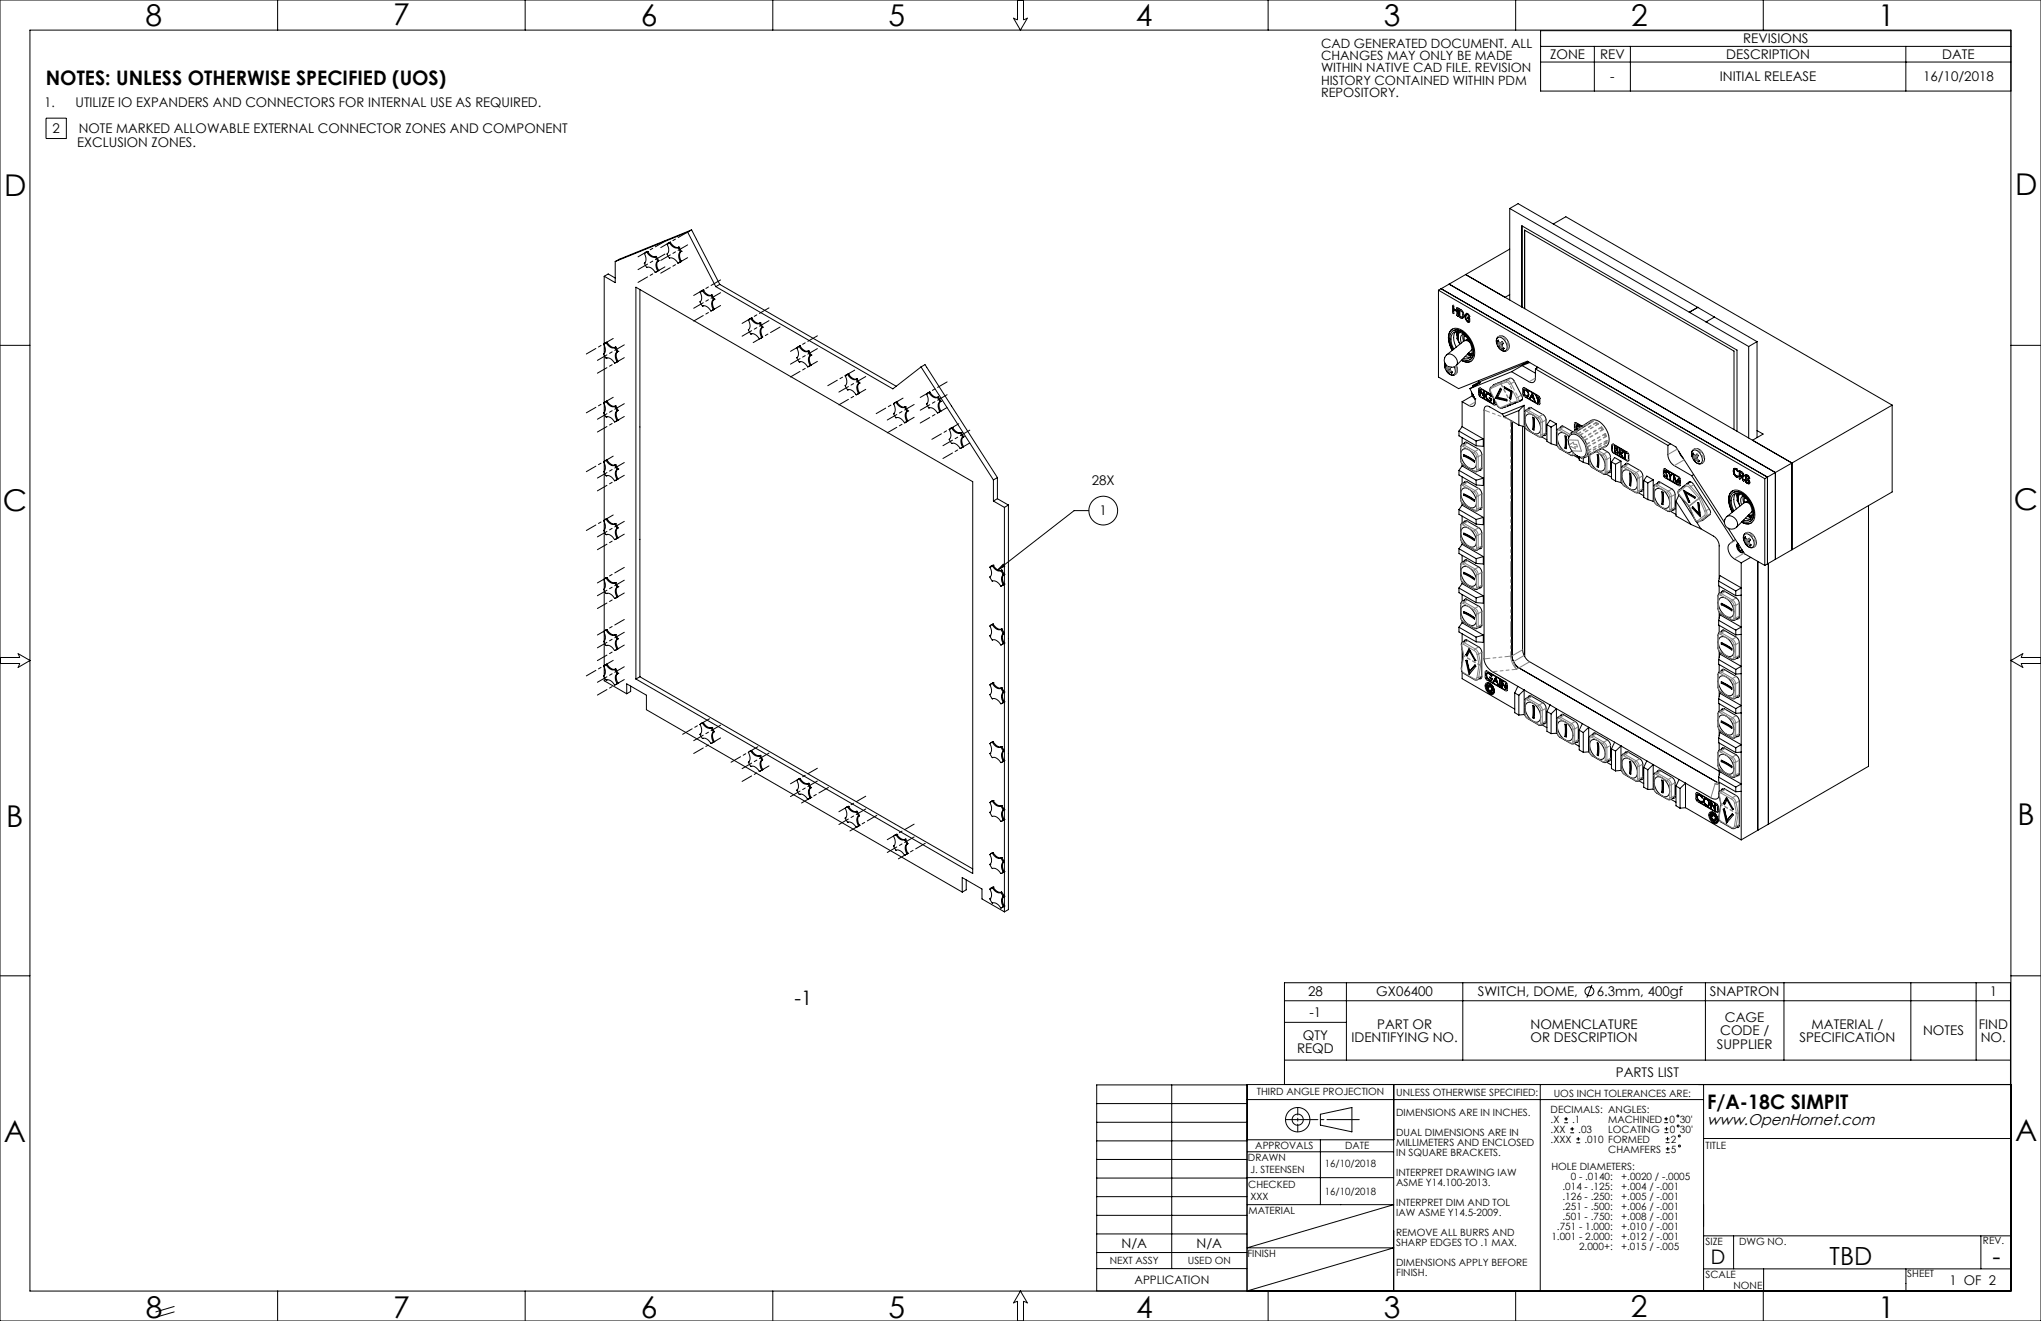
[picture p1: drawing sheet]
<svg xmlns="http://www.w3.org/2000/svg" width="864mm" height="559mm" viewBox="0 0 864 559" stroke-linecap="round" stroke-linejoin="round" font-family="sans-serif">
<defs><g id="words">
<g font-size="12.7">
<text x="61.6" y="10.9">8</text>
<text x="166.3" y="10.6">7</text>
<text x="271.1" y="10.9">6</text>
<text x="375.9" y="10.9">5</text>
<text x="480.7" y="10.9">4</text>
<text x="585.5" y="10.9">3</text>
<text x="690.2" y="10.8">2</text>
<text x="794.7" y="10.9">1</text>
<text x="1.7" y="83">D</text>
<text x="852.6" y="82.4">D</text>
<text x="852.2" y="215.7">C</text>
<text x="1.1" y="216.3">C</text>
<text x="2.7" y="349.7">B</text>
<text x="853.7" y="349.1">B</text>
<text x="1.6" y="483">A</text>
<text x="852.6" y="482.5">A</text>
<text x="61.7" y="557.6">8</text>
<text x="166.4" y="557.6">7</text>
<text x="271.2" y="557.6">6</text>
<text x="375.9" y="557.5">5</text>
<text x="480.7" y="557.6">4</text>
<text x="585.5" y="557.6">3</text>
<text x="690.1" y="557.2">2</text>
<text x="794.7" y="557.6">1</text>
</g>
<g font-size="10.6">
<text x="774.2" y="535.2">TBD</text>
<text x="843.1" y="535.3">-</text>
</g>
<g font-size="8.5">
<text x="19.4" y="35.8">NOTES: UNLESS OTHERWISE SPECIFIED (UOS)</text>
<text x="336.1" y="425">-1</text>
<text x="722.4" y="469.1">F/A-18C SIMPIT</text>
<text x="723.9" y="534.7">D</text>
</g>
<text font-size="6.6" x="722.4" y="475.9">www.OpenHornet.com</text>
<g font-size="5.6">
<text x="737.6" y="18.4">REVISIONS</text>
<text x="655.9" y="25">ZONE</text>
<text x="677" y="25">REV</text>
<text x="730.4" y="25">DESCRIPTION</text>
<text x="821.8" y="25">DATE</text>
<text x="681.3" y="34.5">-</text>
<text x="727.7" y="34.5">INITIAL RELEASE</text>
<text x="813.7" y="34.5">16/10/2018</text>
<text x="18.9" y="45.1">1.</text>
<text x="31.9" y="45.1">UTILIZE IO EXPANDERS AND CONNECTORS FOR INTERNAL USE AS REQUIRED.</text>
<text x="22.2" y="56.3">2</text>
<text x="33.4" y="56.4">NOTE MARKED ALLOWABLE EXTERNAL CONNECTOR ZONES AND COMPONENT</text>
<text x="32.7" y="62.1">EXCLUSION ZONES.</text>
<text x="462" y="205.2">28X</text>
<text x="465.3" y="218.1">1</text>
<text x="553.5" y="421.4">28</text>
<text x="582.3" y="421.4">GX06400</text>
<text x="625.3" y="421.4">SWITCH, DOME,</text>
<text x="675.6" y="421.4">6.3mm, 400gf</text>
<text x="723.5" y="421.4">SNAPTRON</text>
<text x="841.9" y="421.4">1</text>
<text x="554.1" y="430">-1</text>
<text x="582.7" y="435.2">PART OR</text>
<text x="647.6" y="435.2">NOMENCLATURE</text>
<text x="727.8" y="438">CODE /</text>
<text x="729.9" y="432.3">CAGE</text>
<text x="766.5" y="435.2">MATERIAL /</text>
<text x="813.7" y="438">NOTES</text>
<text x="837.2" y="435.2">FIND</text>
<text x="551.3" y="439.7">QTY</text>
<text x="571.8" y="440.8">IDENTIFYING NO.</text>
<text x="647.6" y="440.8">OR DESCRIPTION</text>
<text x="726.5" y="443.6">SUPPLIER</text>
<text x="761.4" y="440.8">SPECIFICATION</text>
<text x="838.1" y="440.8">NO.</text>
<text x="548.8" y="445.4">REQD</text>
<text x="683.7" y="455.7">PARTS LIST</text>
<text x="474.5" y="528">N/A</text>
<text x="506.3" y="528">N/A</text>
<text x="824.9" y="543.4">1 OF 2</text>
</g>
<g font-size="5.4">
<text x="559" y="20.1">CAD GENERATED DOCUMENT. ALL</text>
<text x="559" y="25.4">CHANGES MAY ONLY BE MADE</text>
<text x="559" y="30.6">WITHIN NATIVE CAD FILE. REVISION</text>
<text x="559" y="35.9">HISTORY CONTAINED WITHIN PDM</text>
<text x="559" y="41.1">REPOSITORY.</text>
</g>
<text font-size="4.9" x="480" y="543.2">APPLICATION</text>
<g font-size="4.2">
<text x="531.8" y="463.4">THIRD ANGLE PROJECTION</text>
<text x="590.8" y="463.6">UNLESS OTHERWISE SPECIFIED:</text>
<text x="657.4" y="463.9">UOS INCH TOLERANCES ARE:</text>
<text x="590.8" y="472.1">DIMENSIONS ARE IN INCHES.</text>
<text x="656.1" y="470.7">DECIMALS: ANGLES:</text>
<text x="656.1" y="474.9">.X</text>
<text x="656.1" y="479.2">.XX</text>
<text x="665.2" y="474.9">.1</text>
<text x="667.8" y="479.2">.03</text>
<text x="680.5" y="479.1">LOCATING</text>
<text x="680.5" y="474.9">MACHINED</text>
<text x="706.4" y="474.9">0</text>
<text x="706.5" y="479.1">0</text>
<text x="710.7" y="474.9">30'</text>
<text x="710.8" y="479.1">30'</text>
<text x="531.1" y="486">APPROVALS</text>
<text x="569.2" y="486">DATE</text>
<text x="590.8" y="480.6">DUAL DIMENSIONS ARE IN</text>
<text x="590.8" y="484.8">MILLIMETERS AND ENCLOSED</text>
<text x="656.1" y="483.4">.XXX</text>
<text x="670.4" y="483.4">.010 FORMED</text>
<text x="707" y="483.3">2</text>
<text x="721.6" y="485.9">TITLE</text>
<text x="528" y="491.2">DRAWN</text>
<text x="590.8" y="489">IN SQUARE BRACKETS.</text>
<text x="680.5" y="487.6">CHAMFERS</text>
<text x="707" y="487.6">5</text>
<text x="529.2" y="496.2">J. STEENSEN</text>
<text x="560.6" y="493.7">16/10/2018</text>
<text x="590.8" y="497.5">INTERPRET DRAWING IAW</text>
<text x="656.4" y="494.8">HOLE DIAMETERS:</text>
<text x="528.2" y="502.7">CHECKED</text>
<text x="590.8" y="501.7">ASME Y14.100-2013.</text>
<text x="661.1" y="503.2">.014 - .125:</text>
<text x="664.6" y="499">0 - .0140:</text>
<text x="686" y="499">+.0020 / -.0005</text>
<text x="686" y="503.2">+.004 / -.001</text>
<text x="529.2" y="507.7">XXX</text>
<text x="560.6" y="505.4">16/10/2018</text>
<text x="661.1" y="507.5">.126 - .250:</text>
<text x="686" y="507.5">+.005 / -.001</text>
<text x="528.3" y="513.4">MATERIAL</text>
<text x="590.8" y="510.2">INTERPRET DIM AND TOL</text>
<text x="590.8" y="514.4">IAW ASME Y14.5-2009.</text>
<text x="661.1" y="511.7">.251 - .500:</text>
<text x="661.1" y="515.9">.501 - .750:</text>
<text x="686" y="511.7">+.006 / -.001</text>
<text x="686" y="515.9">+.008 / -.001</text>
<text x="658.8" y="520.2">.751 - 1.000:</text>
<text x="686" y="520.2">+.010 / -.001</text>
<text x="590.8" y="522.9">REMOVE ALL BURRS AND</text>
<text x="590.8" y="527.1">SHARP EDGES TO .1 MAX.</text>
<text x="656.4" y="524.4">1.001 - 2.000:</text>
<text x="686" y="524.4">+.012 / -.001</text>
<text x="721.6" y="526.5">SIZE</text>
<text x="735.8" y="526.5">DWG NO.</text>
<text x="839" y="526.4">REV.</text>
<text x="527.8" y="531.8">FINISH</text>
<text x="668.2" y="528.6">2.000+:</text>
<text x="686" y="528.6">+.015 / -.005</text>
<text x="469.5" y="534.8">NEXT ASSY</text>
<text x="502.6" y="534.8">USED ON</text>
<text x="590.8" y="535.6">DIMENSIONS APPLY BEFORE</text>
<text x="590.8" y="539.8">FINISH.</text>
<text x="721.6" y="540.5">SCALE</text>
<text x="733.5" y="545.3">NONE</text>
<text x="807" y="540.3">SHEET</text>
</g>
</g></defs>
<g fill="none" stroke="#000" stroke-width=".42">
<path d="M0 0h863.6v558.8h-863.6zM12.7 12.7h838.2v533.4h-838.2zM117.5 0v12.7M222.2 0v12.7M327 0v12.7M430.5 0v8.4l-1.7-.7 3 5 2.9-5-1.6 .7v-8.4M536.6 0v12.7M641.3 0v12.7M651.9 19.6h199M674.6 19.6v18.9M689.9 19.6v18.9M746.1 0v12.7"/>
<path d="M806.4 19.6v18.9M850.9 13h-199v25.5h199M651.9 26.2h199M19.5 50h8.6v8.6h-8.6zM291 98.2l-30.7 12.4M291 98.2l11.9 23M292.6 97.2l-1.6 1M292.6 97.2l12 23.1M292.6 97.2l-30.6 12.5-1.7 .9M638.8 88.2l101.1 58.4M638.8 88.2v38.7M638.8 88.2l3.5-2.1 101.1 58.4"/>
<path d="M645.1 97.4v33.2M657.2 94.8l5.4-3.1 138 79.7M255.7 116.9v28.4M255.7 116.9l1.7-1 2.9 1.7M260.3 110.6v9l-4.6-2.7M272.6 111.3l.3 .7a1.12 1.12 0 0 0 1.6 1l1.4 .7 1.3 1.5M272.6 111.3h.1M272.6 107.2a3.3 3.3 0 0 1 0 4.1M272.6 107.2h.1M273.6 106.6l-1 .6M273.6 106.6h.1M273.6 106.6a3.3 3.3 0 0 0 3.6 2.1"/>
<path d="M274 106.4a3.2 3.2 0 0 0 3.6 2M274 106.4h.1M274 106.4l-.9 .4M274 106.4l-.4 .2M277.2 108.7h.1M277.2 115.2h.1M277.2 108.7l1.1 1.8M277.6 108.4l-.4 .3M277.6 108.4v.1M277.6 108.5l1 1.7M277.6 108.5l-.4 .2M278.3 110.5h.1"/>
<path d="M278.3 110.5a3.2 3.2 0 0 0 0 4.1M278.3 114.6l-1.1 .6M278.3 114.6h.1M278.6 110.2h.1M278.6 110.2a3.3 3.3 0 0 0 0 4.2M278.6 114.4h.1M278.6 114.4l-.8 .6M278.6 110.2l-.3 .3M278.6 114.4l-.3 .2M282.3 103.3a3.7 3.7 0 0 1 0 4.4l.9 1.5M282.3 103.3h.1M283.2 102.7l-.9 .6"/>
<path d="M283.2 109.2h.1M283.2 102.7h.1M283.3 102.7a3.2 3.2 0 0 0 3.5 2.1M283.3 109.2a3.3 3.3 0 0 1 3.5 2.1M283.6 102.5l-.9 .4M283.6 102.5l-.4 .2M283.6 102.5h.1M283.7 102.5a3.2 3.2 0 0 0 3.5 2.1M283.7 102.5l-.4 .2M286.8 104.8h.1M286.8 104.8l1.1 1.7M286.8 111.3h.1"/>
<path d="M287.2 104.6l1.1 1.7M287.2 104.6h.1M287.2 104.6l-.4 .2M287.9 106.6a3.3 3.3 0 0 0 0 4.1M287.9 110.7h.1M287.9 110.7l-1.1 .6M287.9 106.5v.1M288.3 106.3h.1M288.3 106.3a3.3 3.3 0 0 0 0 4.2M288.3 110.5l-.9 .6M288.3 106.3l-.4 .2M288.3 110.5l-.4 .2"/>
<path d="M288.3 110.5h.1M620.1 116.1l-6.9 4.1M620.1 116.1l138.1 79.8M638.8 105.4l-18.7 10.7M269.1 121.5l142.5 82.3v165.7l-142.5-82.3zM270.8 122.5v163.8M296.2 127.7l1 1.8M296.2 123.5a3.3 3.3 0 0 1 0 4.2M296.2 123.5h.1M296.2 127.7h.1M297.2 129.5h.1M297.2 122.9l-1 .6"/>
<path d="M297.2 122.9h.1M297.2 122.9a3.3 3.3 0 0 0 3.6 2.1M297.2 129.5a3.9 3.9 0 0 1 3.8 2l.8-.5M297.6 122.7a3.3 3.3 0 0 0 3.6 2.1M297.6 122.7h.1M297.6 122.7l-.9 .5M297.6 122.7l-.4 .2M300.8 125h.1M300.8 125l1 1.8M301.2 124.8l1 1.8M301.2 124.8h.1M301.2 124.8l-.4 .2"/>
<path d="M301.8 126.8h.1M301.8 126.8a3.2 3.2 0 0 0 0 4.1M301.8 130.9v.1M302.2 126.6h.1M302.2 126.6a3.3 3.3 0 0 0 0 4.1M302.2 130.7l-.8 .6M302.2 126.6l-.4 .2M302.2 130.7l-.4 .2M302.2 130.7h.1M302.9 121.2l74.9 43.3 11.9-9.3M304.6 120.3l-1.7 .9M304.6 120.3l74.6 43.1"/>
<path d="M316.7 139.5l1 1.8M316.7 135.4a3.1 3.1 0 0 1 0 4.1M316.7 135.4h.1M316.7 139.5h.1M317.7 134.8l-1 .6M317.7 134.8h.1M317.7 134.8a3.3 3.3 0 0 0 3.6 2M318.1 134.5a3.3 3.3 0 0 0 3.6 2.1M318.1 134.5h.1M318.1 134.5l-1 .5M318.1 134.5l-.4 .3M321.3 136.8h.1"/>
<path d="M321.3 136.8l1 1.8M321.7 136.6l1 1.8M321.7 136.6h.1M321.7 136.6l-.4 .2M322.3 138.6h.1M322.3 138.6a3.3 3.3 0 0 0 0 4.2M322.7 138.4h.1M322.7 138.4a3.2 3.2 0 0 0 0 4.1M322.7 138.4l-.4 .2M608.6 122.8l138.1 79.7M608.6 122.8v36.7l8.6 4.9 29.1-11.6 62.8 36.3 20.6 31.9M609.8 122.1l-1.2 .7"/>
<path d="M609.8 122.1l138.1 79.7M613.2 120.2l-3.4 1.9M613.2 120.2l138 79.7M614.5 139.2a4 4 0 0 0-1.6 3.6M614.8 129.2l.3 .3v1.1l1.4 .8M614.8 129.2l.2 3.4M614.9 139.8a4.6 4.6 0 0 1 5.4 1.9 8.8 8.8 0 0 1 2.5 9.8l-.8 .7M614.9 139.8v.1M615 132.6h.1M615.1 131l-.1 1.6M615.1 131l1.5 .8M615.2 131h-.1"/>
<path d="M616.5 133.3v.1M616.5 133.4l.2 .2M616.5 130.3l.4 .1-.2 3.2M616.5 130.3v1.1M616.6 130.3h.1M616.6 133.2v.2M616.6 131.8l-.1 1.5M616.6 131.4h-.1M616.6 131.8h-.1M616.6 133.4l.2 .2M616.6 133.4h-.1M616.7 130.1l-.1 .2"/>
<path d="M616.8 133.6h.1M616.8 133.6h-.1M617.3 133.7l.2 .4 1.3 .5M617.3 133.7l.1-3a2.53 2.53 0 0 1 1.6 3.8M617.4 133.7l.2 .4 1.3 .5M617.4 133.7h-.1M617.5 130.6l-.1 3.1M617.7 131.2v2.6l.9 .4 .4-.5M617.7 131.2l.8 .5M617.7 131.2h.1M617.8 131.2l.8 .5M618.5 131.7l.5 1.6"/>
<path d="M618.6 131.7l.5 1.6M618.6 131.7h-.1M619.1 133.7l-.4 .4M619.1 133.3v.4M619.9 133.7l.3 1.4M619.9 133.7l.4 1.4M619.9 133.7h.1M620 133.1l-.1 .6zM620.2 135.1l.8 1M620.3 135.1l.8 1M620.3 135.1h-.1M620.3 132.7a1.37 1.37 0 0 1 1.6 1.1l-.2 .2"/>
<path d="M620.6 133.1h.5M621 134.3v.2M621 134.3l.1 .2M621 134.3h.1M621 134.5l.2 .2M621.1 133.1l-.2-.1a1.47 1.47 0 0 0-.6 1.6 1.47 1.47 0 0 0 1.2 1.1M621.1 133.1l.4 .6M621.1 134.2l.7 .5 .1 1.3-.4 .3-.5-.2M621.1 134.2l-.1 .1M621.1 134.5l.1 .2M621.1 136.1l.6 .1M621.1 133.1l.5 .6"/>
<path d="M621.1 133.1h.1M621.1 134.5h-.1M621.1 136.1h-.1M621.2 134.7l.3 .2M621.2 134.7h.1M621.5 135.7l-.1 .1M621.5 133.7l.2 .3M621.5 135.4v.3M621.6 135.4l-.1 .3M621.6 134.8l-.1 .6M621.6 134.8l-.1 .1M621.6 133.7l.2 .2"/>
<path d="M621.8 133.9h.1M621.8 133.9l-.1 .1M638.8 124.6l-2 1.2M644 129.9v-34.4l91 52.6v34.3M645.1 130.5v-33.1l88.6 51.1v33.2M714.8 132.1h.1M718.4 130h.1M718.4 130l-3.6 2.1M721.9 136.2h.1M725.4 134.1l-3.5 2.1M0 146.1h12.7M255.4 145.6a3.3 3.3 0 0 1 0 4.2l1.1 1.7"/>
<path d="M255.4 145.6h.1M255.7 146.1v3.4M255.7 150.2v20.1M256.5 151.5h.1M256.5 145l-1.1 .6M256.5 145a3.3 3.3 0 0 0 3.5 2.1M256.5 151.5a3.9 3.9 0 0 1 3.7 2.1l.9-.6M256.5 145h.1M256.8 144.8l-.9 .4M256.8 144.8h.1M256.9 144.8a3.2 3.2 0 0 0 3.5 2.1M256.9 144.8l-.4 .2"/>
<path d="M260 147.1h.1M260.1 147.1l1 1.7M260.4 146.9l1 1.7M260.4 146.9h.1M260.4 146.9l-.3 .2M260.4 146.9l-.4 .2M261.1 148.9a3.3 3.3 0 0 0 0 4.1M261.1 153h.1M261.1 148.8v.1M261.4 148.6h.1M261.4 148.6a3.3 3.3 0 0 0 0 4.2M261.4 152.8l-.8 .6"/>
<path d="M261.4 152.8h.1M261.4 148.6l-.3 .2M261.4 152.8l-.3 .2M317.7 141.3h.1M317.7 141.3a3.3 3.3 0 0 1 3.6 2M321.3 143.3v.1M322.3 142.8h.1M322.3 142.8l-1 .6M322.7 142.6l-.9 .6M322.7 142.5v.1M322.7 142.5l-.4 .3M322.7 142.6l-.4 .2"/>
<path d="M337.1 147.2a3.3 3.3 0 0 1 0 4.1l1.1 1.8M337.1 147.2h.1M338.2 153.1h.1M338.2 146.6l-1.1 .6M338.2 146.6a3.2 3.2 0 0 0 3.5 2.1M338.2 153.1a3.3 3.3 0 0 1 3.5 2.1M338.2 146.6h.1M338.5 146.4l-.9 .4M338.5 146.4l-.3 .2M338.5 146.4h.1M338.6 146.4a3.2 3.2 0 0 0 3.5 2M338.6 146.4l-.4 .2"/>
<path d="M341.7 148.7h.1M341.7 148.7l1.1 1.7M341.7 155.2h.1M342.1 148.4l1 1.8M342.1 148.4h.1M342.1 148.4l-.4 .3M342.8 150.4h.1M342.8 150.4a3.3 3.3 0 0 0 0 4.2M342.8 154.6h.1M342.8 154.6l-1.1 .6M343.1 150.2h.1M343.1 150.2a3.3 3.3 0 0 0 0 4.1"/>
<path d="M343.1 154.4l-.8 .6M343.1 150.2l-.3 .2M343.1 154.3l-.3 .3M343.1 154.3v.1M357.6 159a3.3 3.3 0 0 1 0 4.1M357.6 159h.1M358.6 158.4l-1 .6M358.6 158.4a3.3 3.3 0 0 0 3.6 2.1M358.6 158.4h.1M359 158.2a3.3 3.3 0 0 0 3.6 2.1M359 158.2h.1M359 158.2l-.9 .4"/>
<path d="M359 158.2l-.4 .2M389.7 155.2l30.6 47.8M389.7 155.2l1.7-1 30.6 47.8M611.4 155.5l-.1-1.9 .1 2 1 1.8M611.6 154.6l.5 1.7M611.8 154.2l-.2 .4M611.9 150.3l.2-.2a3.2 3.2 0 0 1 3.6 .9 3.2 3.2 0 0 1 .5 3.6 3 3 0 0 1-4.2-.1 3 3 0 0 1-.1-4.2zM612 154.5l-.4 .1M612 156.7l.6 .7 .1-.3M612.1 156.4l-.1 .3M612.1 156.3v.1M612.3 155l.3 .2"/>
<path d="M612.3 154.9v.1M612.7 157.1h.1M612.7 157.1l.7 .2M612.8 142.8l.6 2.9 1 2.5a11.7 11.7 0 0 1-1.6-5.4zM612.8 142.8a3.4 3.4 0 0 1 1.4-3.3 3.4 3.4 0 0 1 3.7-.2 11 11 0 0 1 5.6 12.3 3.4 3.4 0 0 1-5.2 .8 4.4 4.4 0 0 0 4.1 .4M613 155.1h.1M613.4 157.3h.1M613.4 157.3l.8 .6M613.5 155.9v.1M613.5 155.9l-1.5 .8M613.6 155.9l.1 .8M613.6 156.5l-.9 .6"/>
<path d="M613.7 155.2l-.2 .7M613.7 156.7l.1 .1M613.8 156.8l.8 .6-.4 .5M614.1 155.2l-.5 .7M614.5 157.5l-.3 .4M614.8 148l-.4-.8a6.4 6.4 0 0 1 0-7 4.3 4.3 0 0 1 5.9 1.5 8.9 8.9 0 0 1 2.4 9.8 2.97 2.97 0 0 1-4 .5M615.1 147.7l-.1-.3a5.6 5.6 0 0 1 0-6.7 4.4 4.4 0 0 1 5.7 2.1 7.7 7.7 0 0 1 1.5 8.3 2.6 2.6 0 0 1-3 .5M615.3 155.2l.2 .2a2.16 2.16 0 0 1-.9 3.3l-1.5-.6-.7-.7M615.9 140.3a6 6 0 0 0 .3 6.6M616.2 140.3l.3 1.7M616.2 154.7a2.51 2.51 0 0 1-.7 3.8 2.47 2.47 0 0 1-3.1-1.1M616.3 141.2l.3 .1"/>
<path d="M616.7 140.3l-.2 3 .9 1.6M616.8 140.3l-.1 1.5 .3 1.9M617 143.3l.7 2.3M617 143.3v.1M617 142.7v.1M617.3 140.4l-.3 3M617.7 140.5l-.7 1.5M619.2 141.4a2.46 2.46 0 0 0-.9 3.7M619.3 141.4a3.4 3.4 0 0 0 0 3M619.9 150.8l2.2 .3M620.1 144l1.5 .1M620.3 142.4l-.6-.4-.2 1 .2 1.2"/>
<path d="M620.9 150l1.6 .4M621.1 143.4l-1.2 .7M621.1 149.6l1.5 .7M621.3 149.4l1.5 .5M621.3 149.4h1.6M621.3 143.8l-.2 .2M621.4 143.9l-.2 .1M621.5 150.2l.8 .6M621.9 144.7a2.04 2.04 0 0 0-2.6-.4l-7.1 5.8M622.9 147.8l-6.7 6.8M633.6 144.3l.3-.4 .7 1.2M633.6 144.3l.4 1.8"/>
<path d="M633.7 142.8a3.2 3.2 0 0 1 3.8 2.8 1.87 1.87 0 0 1-1.3 2.9l-1.7-1-.9-1.3a3.5 3.5 0 0 1 .1-3.4zM633.8 146.4l.6 .7 .1-.2M633.9 142.5a2.11 2.11 0 0 0-.7 2.5M633.9 142.5h.1M634 146.1h.1M634 146.1l-.2 .3M634 144.2l-.4 .1M634.1 146.9l.3 .5a2.41 2.41 0 0 0 3 .9M634.3 142.3a3.5 3.5 0 0 1 4.3 3.4 2.09 2.09 0 0 1-.8 2.4M634.4 142.2l-.5 .3M634.5 146.9h.1M634.5 146.9l.7 .2"/>
<path d="M634.6 145.1h.1M635 145a.57 .57 0 0 1 .9 0 .57 .57 0 0 1-.4 .8M635 145l-.4 .1M635.2 147.1h.1M635.2 147.1l.8 .6M635.3 145.6l.2 .3M635.3 145.6l-1.5 .8M635.4 146.2l.2 .5M635.4 146.2l-.9 .7M635.5 145.4h.1M635.5 145.4l-.2 .2M635.5 144.8l.1 .1"/>
<path d="M635.5 145.9l-.1 .3M635.5 145.8v.1M635.6 144.9v.1M635.6 145l-.1 .4M635.6 146.7h.1M635.7 146.7l.7 .7M635.7 144.7l-.7 .3M636.3 147.3l-.3 .4M636.4 147.4l-.4 .3M637.8 148.2l-.4 .2M639.6 157.2l-17.7 7.2M644.1 154.7l-4.5 2.5"/>
<path d="M644.1 154.7l5.6 3.2M644.3 154.1l2.5-1-21.1 8.6M647.3 153.4l-3.2 1.3M649.7 156.1v3.8a1.64 1.64 0 0 1-.8 1.8 1.64 1.64 0 0 1-1.9-.2l-7.4-4.3M649.7 156.1l56 32.3M650.2 155.1l.1 .6M650.8 155.4l-1.1 .7M739.9 146.6v38.7M743.4 144.5l-3.5 2.1M743.4 144.5v40.6M850.9 146.1h12.7M255.4 174.6l1.1 1.8"/>
<path d="M255.4 174.6h.1M255.4 170.5a3.3 3.3 0 0 1 0 4.1M255.4 170.5h.1M255.7 171v3.4M255.7 175.2v19.9M256.5 176.4h.1M256.5 169.9l-1.1 .6M256.5 169.9h.1M256.5 169.9a3.3 3.3 0 0 0 3.5 2.1M256.5 176.4a4 4 0 0 1 3.7 2l.9-.5M256.8 169.7l-.9 .4M256.8 169.7h.1"/>
<path d="M256.9 169.7a3.1 3.1 0 0 0 3.5 2M256.9 169.7l-.4 .2M260 172h.1M260.1 172l1 1.7M260.4 171.7l1 1.8M260.4 171.7h.1M260.4 171.7l-.3 .3M260.4 171.7l-.4 .3M261.1 173.7h.1M261.1 173.7a3.3 3.3 0 0 0 0 4.2M261.1 177.9h.1M261.4 173.5a3.3 3.3 0 0 0 0 4.2"/>
<path d="M261.4 177.7h.1M261.4 177.7l-.8 .6M261.4 173.5h.1M261.4 173.5l-.3 .2M261.4 177.7l-.3 .2M357.6 163.2l1 1.7M357.6 163.1v.1M358.6 164.9h.1M358.6 164.9a3.9 3.9 0 0 1 3.8 2.1l.9-.6M362.2 160.5h.1M362.2 160.5l1.1 1.7M362.6 160.3h.1"/>
<path d="M362.6 160.3l1 1.7M362.6 160.3l-.4 .2M363.3 162.3a3.1 3.1 0 0 0 0 4.1M363.3 166.4h.1M363.3 162.2v.1M363.6 162h.1M363.6 162a3.2 3.2 0 0 0 0 4.2M363.6 166.2l-.8 .6M363.6 166.2h.1M363.6 162l-.3 .2M363.6 166.2l-.3 .2M378.1 175l1 1.7"/>
<path d="M378.1 175h.1M378.1 170.8a3.2 3.2 0 0 1 0 4.2M378.1 170.8h.1M379.1 170.2l-1 .6M379.1 176.7h.1M379.1 170.2v.1M379.1 170.3a3.2 3.2 0 0 0 3.6 2M379.1 176.7a3.3 3.3 0 0 1 3.6 2.1M379.5 170a3.3 3.3 0 0 0 3.6 2.1M379.5 170h.1M379.5 170l-1 .4M379.5 170l-.4 .3"/>
<path d="M382.7 172.3h.1M382.7 172.3l1 1.8M382.7 178.8h.1M383.1 172.1l1 1.7M383.1 172.1h.1M383.1 172.1l-.4 .2M383.7 174.1a3.3 3.3 0 0 0 0 4.1M383.7 178.2h.1M383.7 178.2l-1 .6M383.7 174.1h.1M384.1 173.8h.1M384.1 173.8a3.3 3.3 0 0 0 0 4.2"/>
<path d="M384.1 178l-.8 .6M384.1 178h.1M384.1 173.8l-.4 .3M384.1 178l-.4 .2M392 166.7h.1M392 170.8l.4 .7a1.09 1.09 0 0 0 1.5 1l1.4 .6 1.3 1.6M392 170.8h.1M392 166.7a3.3 3.3 0 0 1 0 4.1M393.1 166.1l-1.1 .6M393.1 166.1h.1M393.1 166.1a3.3 3.3 0 0 0 3.5 2.1M393.4 165.9l-.9 .4"/>
<path d="M393.4 165.9h.1M393.5 165.9a3.1 3.1 0 0 0 3.5 2M393.5 165.9l-.4 .2M396.6 168.2h.1M396.6 174.7h.1M396.7 168.2l1 1.7M397 168l1 1.7M397 168l-.3 .2M397 167.9l-.4 .3M397 167.9v.1M397.7 169.9h.1M397.7 169.9a3.3 3.3 0 0 0 0 4.2"/>
<path d="M397.7 174.1l-1 .6M397.7 174.1h.1M398 169.7h.1M398 169.7a3.3 3.3 0 0 0 0 4.1M398 173.8h.1M398 173.8l-.8 .7M398 169.7l-.3 .2M398 173.8l-.3 .3M618.7 169.9v10.6M621.9 164.4a9.7 9.7 0 0 1 2.3 6.1 1.6 1.6 0 0 1-1 1.4 1.6 1.6 0 0 1-1.6-.3l-2.9-1.7M622.6 166.2l.1-.4a3 3 0 0 0 1.4 2.9M622.9 167.5l-4.2 2.4"/>
<path d="M623.1 166.6l.1 .5M623.1 163.1l3.3-1.3-4.5 2.6M623.1 163.1v.6M623.2 167.1l.6 .9M623.2 167.1l.2 .2M623.2 166.9v.2M623.3 167l-.1 .1M624.1 168.7h.1M625.7 161v.7M625.7 161.7l-2.6 1.4M626.2 167.3v-2.9l1.7 3.2M626.3 167.3l.1 .1"/>
<path d="M626.3 167.3h-.1M626.4 164.2l-.4 .2M626.4 165.2v2.2l-.2-.1M626.4 165.2l1.7 3.1M626.5 165.1l1.6 3.2M626.5 165.1l-.1 .1M627.9 167.6v-2.2l.2 2.9M627.9 167.6h.1M628.6 167.3l.5-1a2.1 2.1 0 0 1 1.9 1.4l-.2 .1M628.6 167.3l.3 1.1M628.7 167.2l.3 1.1M628.7 167.2l-.1 .1"/>
<path d="M628.8 166.7l-.1 .5M628.9 168.4l1.1 1.1M629 168.3l1 1.2M629 168.3l-.1 .1M629.3 166.7l.7 .1M629.9 166.8l-.8-.1a1.73 1.73 0 0 0 .1 1.8 1.73 1.73 0 0 0 1.7 .7l.1-.3M629.9 166.8l.9 1M630 166.8l.9 1M630 166.8h-.1M630 169.5h.9M630 169.5h.1M630.2 168.5v-.3l1 .6-.1 .6-.3 .3-.8-.2"/>
<path d="M630.2 168.5l.8 .4M630.2 168.2v.3M630.2 168.5h.1M631 168.9l-.1 .4M631 168.9h.1M631.2 163.6a1.54 1.54 0 0 0-.6 2.3l3 5.7a1.91 1.91 0 0 0 2.1 1l6.6-2.7M631.2 166.9l-4.8-2.7-.5-.1-.2 .4v2.4l.6 .9 6 3.5h.4l.2-.4M631.3 167.2l-4.9-2.8-.5 .1v2.4l.4 .7 5.9 3.5 .4-.1 .1-1.1M631.4 167.5v.2M631.4 167.7l.2 .2M631.5 167.7l.1 .1M631.5 167.6v.1"/>
<path d="M631.5 167.7h-.1M631.6 163.3l.4-.6 6.8-2.7a1.72 1.72 0 0 1 1.9 1.2l3.2 6.2a1.52 1.52 0 0 1-.2 2l-7.1 2.8M632 168.5v2.1M632 170.6h.1M632 170.6l.2 .1M632 168.6v2M632.2 168.9v1.8l-.2-.1M632.4 162.6l-.2 .4M632.9 170.9l-.4 .2M632.9 170.3v.6M633 168.3l4.6 1M633 168.3l-.3 .2"/>
<path d="M633.3 162.2v.1M633.8 162l-2.8 1.7M634.8 164.2l.6 .5-1.7 3.3 3.9 .9v.7l-4.9-1.1zM635 164.4l-2 3.9M635.4 161.7l-.3 .1M635.7 175.2l-5.4-3.1a1.43 1.43 0 0 0-1.7-.2 1.43 1.43 0 0 0-.7 1.6v105.2a7.3 7.3 0 0 0 3.6 5.5l24.4 14M636.4 176.2l6.3 3.6M636.6 164.2l-.2-.6 3.5 2-.7 3.4-.5-.5M636.6 164.2l2.7 1.6M636.9 163.9v.1M636.9 164l2.8 1.6M636.9 164l-.3 .2"/>
<path d="M638.4 171.5h.1M639.1 168.2l.2 .3M639.1 168.2l-.4 .3M639.3 165.8l-.6 2.7M639.7 165.6l-.6 2.6M639.7 165.6l-.4 .2M639.8 178.2v99.3M641.9 170.1l-4.4 1.8M642.7 173.7v6.1M642.7 173.7l-6.3 2.5M643.9 169.3l-1.4 .6M644.1 168.9l-1.7 1"/>
<path d="M644.5 164.1l.6-.1 6 3.6 .4 .9-.1 2.6h-.6l-6-3.5-.4-.9zM644.9 164.3a2.43 2.43 0 0 1 1.6 3.5l-1.6-.7zM644.9 167.1l1.6 .7M644.9 164.3v2.8M644.9 171.5v9l-2.2-.7M644.9 167.1h.1M644.9 171.5l-9.2 3.7 .7 1M644.9 171.5l-2.2 2.2M645.1 164l-.4 .2M645.1 164.7v2.3l1.3 .5 .3-.7M645.1 164.7l.2 .1M645.3 164.8l.7 .5"/>
<path d="M645.3 164.8l.8 .5M645.9 175.6a3.1 3.1 0 0 1 4.5 1.6 5.2 5.2 0 0 1 .9 5.8 3.2 3.2 0 0 1-4.5-1.6 5.2 5.2 0 0 1-.9-5.8zM646 165.3l.7 1.5M646.1 165.3l.6 1.5M646.1 165.3h-.1M646.7 172.9l.3-.5h.7l5.2 3a2.62 2.62 0 0 1 1.3 2.2v6l-.4 .6h-.6M646.7 166.8l-.2 .5M646.7 166.8h.1M647.2 168.5l.3 .1M647.3 168.5l.2 .1M647.3 168.5h-.1M647.3 172.3l-.1 .3"/>
<path d="M647.6 172.4l-1.9 1.1-.5 .7v5.7l.2 1 .9 1.1 4.8 2.7h1.1M647.8 167.9l-.3 .7M647.8 167.9l1.2 .7M647.9 167.9h-.1M648.4 166.3l1.2 3.5-.3-.1M648.4 166.3h.1M648.4 166.3l-1.2 2.2M648.4 166.3l-1.1 2.2M648.4 166.9l-.5 .8 .9 .5M648.4 166.8l.5 1.4M648.4 166.8v.1M648.5 176.5l.6 .3v.6v4.6l-.6-.4z"/>
<path d="M648.9 168.2h-.1M648.9 176.7l.1 4.1-.1 .6-.4 .2M649 168.6l.3 1.1M649 168.6h.1M649.3 169.7l.2 .1M649.9 167.2l.8 1.9M650.6 169.1v1.4M650.6 170.5l.2 .1M650.7 170.4l.1 .1M650.7 169.1v1.3M650.7 169.1h-.1M650.7 170.4l-.1 .1"/>
<path d="M650.7 168.9l-.9-1.8 .8 2M650.8 168.8l-.1 .1M651.3 168.1l-.4-.5-5.8-3.3h-.5v2.5l.5 .8 5.8 3.4 .5-.3v-2.2M651.3 168.1l.1 .4M651.3 168.1h.1M651.3 168.1l-.6 .8M651.4 168.5l-.6 .7v1.4M651.4 168.5h.1M651.5 170.7l-.3 .2M654.5 179.6v7.1l1.8 1M654.5 179.6l1.8 1.1M658.6 179.3v9.1l-2.3-.7"/>
<path d="M658.6 179.3l-2.7-1.5-1.4 1.8M658.6 179.3l-2.3 1.4M666.9 178.8l-.4 .2M667.2 179.7l.6 .1M667.2 179.7l-.2 1M667.3 179.7l-.3 .9M667.8 179.8l.7 1.2M667.8 179.8h.1M673.8 178.3l-7.4 4.7M800.6 171.4l-42.4 24.5M800.6 171.4v36.7l-42.4 24.5M255.4 199.5l1.1 1.8"/>
<path d="M255.4 195.4a3.3 3.3 0 0 1 0 4.1M255.4 195.4h.1M255.4 199.5h.1M255.7 195.8v3.5M256.5 194.8l-1.1 .6M256.5 194.8a3.3 3.3 0 0 0 3.5 2.1M256.5 194.8h.1M256.8 194.6l-.9 .4M256.8 194.6l-.3 .2M256.8 194.6h.1M256.9 194.6a3.2 3.2 0 0 0 3.5 2M256.9 194.6l-.4 .2"/>
<path d="M260 196.9h.1M260.1 196.9l1 1.7M260.4 196.6l1 1.8M260.4 196.6h.1M260.4 196.6l-.3 .3M260.4 196.6l-.4 .3M261.1 198.6h.1M261.1 198.6a3.3 3.3 0 0 0 0 4.2M261.4 198.4h.1M261.4 198.4a3.3 3.3 0 0 0 0 4.1M261.4 198.4l-.3 .2M401.6 181.7h.1"/>
<path d="M401.6 185.8l1.1 1.8M401.6 181.7a3.1 3.1 0 0 1 0 4.1M401.6 185.8h.1M402.7 181.1l-1.1 .6M402.7 181.1a3.3 3.3 0 0 0 3.6 2.1M402.7 187.6a3.3 3.3 0 0 1 3.6 2.1M402.7 187.6h.1M402.7 181.1h.1M403 180.9a3.3 3.3 0 0 0 3.6 2.1M403 180.9h.1M403 180.9l-.9 .4M403 180.9l-.3 .2"/>
<path d="M406.3 183.2h.1M406.3 183.2l1 1.7M406.3 189.7h.1M406.6 183l1.1 1.7M406.6 183h.1M406.6 183l-.3 .2M407.3 184.9h.1M407.3 184.9a3.3 3.3 0 0 0 0 4.2M407.3 189.1h.1M407.3 189.1l-1 .6M407.7 184.7h.1M407.7 184.7a3.2 3.2 0 0 0 0 4.1"/>
<path d="M407.7 188.9l-.9 .6M407.7 184.7l-.4 .2M407.7 188.8l-.4 .3M407.7 188.9l-.4 .2M407.7 188.8v.1M617.3 182.4v2l7.3 4.2M617.3 182.4l7.3 4.1M617.3 199v1.9l7.3 4.2M617.3 199l7.3 4.1M618.7 180.5l8.9 5.2M618.7 185.1v3M618.7 196.3v.8"/>
<path d="M618.7 197.1l8.9 5.2M618.7 180.5l-1.4 1.9M618.7 197.1l-1.4 1.9M618.7 190.4a3.1 3.1 0 0 1 4.6 1.5 5.2 5.2 0 0 1 .9 5.8 3.2 3.2 0 0 1-4.6-1.6 5.2 5.2 0 0 1-.9-5.7zM619.4 192.3l3.5 1.9 1 .7v.6l-4.5-2.6zM619.4 192.9l.3-.2 1.3 .6 2.9 1.8M619.5 187.6l.3-.5h.7l5.2 3a2.84 2.84 0 0 1 1.3 2.2v6l-.4 .6h-.6M620.1 187l-.1 .3M620.4 187.1l-1.9 1.1-.5 .7v5.7l.2 1.1 .9 1 5.1 2.9 .9-.1 1.9-1.1M624.6 186.5v2.1M626.6 198.6h.3M627.6 185.7v3.1l-3-.2"/>
<path d="M627.6 185.7l-3 .8M644.2 180.3v94.6a6.5 6.5 0 0 0 3 5l80.2 46.3M644.9 180.5l.5 .3M645.1 180.6v97.1M645.1 180.7v97M652.3 184.7l2.2 1.4M653.7 183.9h.3M654.1 183.7l-1.9 1.1M656.3 180.7v7M658.5 188.4l.5 .3M660.3 180.8l.3-.5h.7l4.3 2.4M661 180.2l-.1 .3"/>
<path d="M661.2 180.2l-1.9 1.2-.5 .7v5.7l.3 1 .9 1.1 4.7 2.7 1.2 .1M662.2 184.4l.5 .2 .1 .7-.1 4.5-.5-.3zM662.6 184.6l.1 3.4-.2 1.3-.3 .2M663.6 186.1a2.31 2.31 0 0 1 1.2-2.3 2.31 2.31 0 0 1 2.6 .3 7.5 7.5 0 0 1 3.5 8.3 2.46 2.46 0 0 1-4 .2l-1.8-1.9M663.6 186.1l.4 2.4 1.1 2.2M663.6 186v.1M663.6 186v.5M663.7 184.9l-.1 1.1M663.7 184.9v.1M663.8 184.7a3 3 0 0 0-4.3-1.2 5.9 5.9 0 0 0 4.6 7.9l1-.7M664.1 183.9l-.4 1M664.1 183.9h.1"/>
<path d="M664.3 183.8l-.2 .1M664.5 183.6l-.4 .3M664.7 183.2l8.4-5.3a4.6 4.6 0 0 1 5.6 2.3 7.2 7.2 0 0 1 1.3 8.3l-9.3 5M665.6 183l-.9 .3-.3 .6M665.6 183h.1M665.6 183h.2M665.9 192.7l2.3 1.3M666.4 183l-.2 .2M666.4 183h.1M666.5 183l1.3 .5M666.5 192.3l-.6 .4M667 180.7l.2 1.2"/>
<path d="M667 180.6l.2 1.2M667 180.6v.1M667.3 192.9l.6 .4M667.5 180.1h.3M667.5 180.1l-.1 1.5M667.8 180.1h.1M667.8 180.1l.3 .3M667.9 193.3h.1M667.9 193.3l1.1 .4M668.1 180.4l.2 .6M668.1 180.4h.1M668.2 193.4v1.2l1.7 1"/>
<path d="M668.6 184l1.3 1.3M669 193.7h.1M669.2 193.6l.8 .1M669.3 180.4l-2.8-1.4 .1 3M669.3 193.6l-.2 .1M669.4 193.6h-.2M669.4 180.3l-3-1.5-.2 2.5 .3 .8M669.9 193.7v1.9M670 193.7h.1M670.5 186.2l.1 .1M670.6 186.4l.8 1.6M670.6 186.3v.1"/>
<path d="M670.9 193.4l-.9 .3M670.9 193.4h.1M671 193.2l-.1 .2M671.5 192.8l-.5 .1M671.5 192.7h.1M671.8 189.2l.2 1.5M671.8 188.9v.2M671.8 189.1v.1M671.9 191.5l-.4 1.2M672.2 196.3l.5 .2M672.2 192.7v3.6l-2.3-.7M672.5 192.5v3.5l.6 1.3 5.6 3.3 .8-.1"/>
<path d="M675.4 191a6.2 6.2 0 0 1 3.2 7.8 3.2 3.2 0 0 1-4.5-1.6l-1.2-2.4-.2-2.4M675.8 192.2l.5 .3 .2 1.2-.2 4-.5-.3zM676.2 192.5l.1 3.3-.1 1.4-.4 .2M677.8 189.8l2.4 1.3a2.84 2.84 0 0 1 1.3 2.3l-.1 6-.3 .5-.6 .1M679.3 188.7l-7.8 4.1M679.4 188.6l-.5 .6M681 199.7h.3M681.4 199.4l-1.9 1.1M681.8 195.4l1.8 1M681.8 195.4v7.1l1.8 1M682.1 188l.6-.1 6.1 3.6 .4 .8-.1 2.6-.6 .1-6.1-3.5-.4-1.1zM682.3 188.2l.4-.1 6 3.5 .3 .7-.1 2.5-6.5-3.6z"/>
<path d="M682.7 187.9l-.4 .2M683.2 191.4l.7 .4M683.2 188.6v2.8M683.4 189v.9l.7 .2 .1-.2M683.4 190.2v1l.8 .4 .2-.3M683.4 189l.4 .1M683.4 190.2l.2 .1M683.4 189l.3 .2M683.4 190.2l.1 .1M683.5 190.3l.5 .3M683.6 196.4v7.1M683.6 190.3l.5 .2"/>
<path d="M683.8 189.1l.5 .7M683.9 191.8h.7M684 190.6l.4 .7M684.1 190.5l.4 .8M684.1 190.5l-.1 .1M684.2 190.4a.71 .71 0 0 1 .5 .9 .71 .71 0 0 1-.8 .5M684.2 190.4a1.16 1.16 0 0 0 .1-1.2 1.16 1.16 0 0 0-1.1-.6v2.8M684.2 190.4h.1M684.3 189.8l-.2 .3M684.3 189.8l-.1 .1M684.5 191.3l-.3 .3M684.5 191.3h-.1"/>
<path d="M685.2 192.5l.2 .1M685.2 189.7v2.8M685.2 192.5h.1M685.4 190.1v1l.9 .4 .2-.3M685.4 191.3v1.4l-.2-.2M685.4 191.3l.2 .1M685.4 190.1l.5 .3M685.4 190.1l.4 .3M685.4 191.3h.1M685.6 191.4l.9 1.9M685.8 191.6l.6 .2a1.07 1.07 0 0 0 .2-1.1 1.07 1.07 0 0 0-.9-.7l-.5-.3v2.8M685.8 191.6l.7 .2"/>
<path d="M685.8 191.6l1 1.9-.3-.2M685.9 195.1l-2.7-1.6-1.4 1.9M685.9 195.1v9.1M685.9 195.1l-2.3 1.3M685.9 190.4l.6 .8M686.4 191.5h.1M686.5 193.3l.2 .1M686.5 193.3h.1M686.5 191.2l-.1 .3M686.5 191.2h.1M686.6 197.1l-.5 1.1 .3 6.4 .8 1 4.8 2.8h1.2M686.8 199.3a3.1 3.1 0 0 1 4.6 1.6 4.7 4.7 0 0 1 .5 6.1 5 5 0 0 1-5.4-4.3l-.2-1.6z"/>
<path d="M687 191v-.3l1.3 .8v.3l-.6-.3M687 191l.5 .3M687 190.8v.2M687 191l.6 .3M687 191h.1M687.5 191.3v2.6M687.5 193.9l.2 .1M687.5 193.9h.1M687.6 193.9l.1 .1M687.6 191.3v2.6M687.6 191.3h-.1M687.6 196.6l.6-.6 .7 .1 5.6 3.6 .6 1.6v5.7l-.2 .7-.8 .2"/>
<path d="M687.7 191.5v2.5M687.7 191.5h.1M687.8 191.5l.5 .2M688.3 196l-.1 .3M688.6 196l-2 1.1M689.2 194.6l-.3 .2M704 198.4h.6l5.9 3.4 .5 1-.2 2.7-6.7-3.7-.3-.9zM704.2 198.5l6.2 3.5 .4 .7-.1 2.5-.3 .1-6-3.5-.4-.8zM704.3 199.1l.2-.3h.4l.6 .9h-.2M704.3 199.1l.1 .6M704.3 199.1l.1 .5M704.3 199.1h.1"/>
<path d="M704.4 199.7l.4 .6M704.4 198.8l-.1 .3M704.4 199.6l.5 .6M704.4 199.6v.1M704.5 198.4l-.3 .1M704.5 199.1h.4M704.8 199.1l-.3 .3 1.1 2.1-.3 .4-.4-.1M704.8 199.1l.5 .6M704.9 199.1l.5 .6M704.9 199.1h-.1M705.4 199.7h-.1M705.5 199.7h-.1"/>
<path d="M705.7 188.4v3.9a5.9 5.9 0 0 0 2.7 4.7l7.4 4.2M705.9 199.5l.8 1.9M706.9 187.7l-1.2 .7M710.4 191.1l.6 1.3 1.2 1.5M716.1 192.1l.3-.5 .4 .9M716.1 192.1l.6 1.8M716.1 190.7a2.8 2.8 0 0 1 3.9 2.3 2.12 2.12 0 0 1-.9 3.2l-1.5-.5-1.3-1.6a3.7 3.7 0 0 1-.2-3.4zM716.6 194.3l.5 .7 .2-.4M716.6 192l-.5 .1M716.7 193.9l-.1 .4M716.7 193.9h.1M716.8 192.5l.7 .2"/>
<path d="M716.8 192.5h.1M716.9 194.9a2.44 2.44 0 0 0 3.2 1.1M717 189.9l-.4 .3a2.16 2.16 0 0 0-.7 2.9M717 189.9a3 3 0 0 1 3.8 2.3 2.54 2.54 0 0 1-.8 3.9M717.3 194.6h.1M717.3 194.6l1.5 .8M717.5 192.7a.57 .57 0 0 1 1-.2 .57 .57 0 0 1-.4 .9M717.5 192.7h.1M718 193.5h.1M718 193.4l-1.4 .9M718 192.4l.2 .3M718.1 193.4l.2 .9"/>
<path d="M718.1 194l-.8 .6M718.2 192.8l-.2 .6M718.2 192.7v.1M718.3 194.3h.1M718.3 194.3l.8 .6-.3 .5M718.3 192.3l-.8 .4M719 195.1l-.2 .3M733.4 199.2l.3 1.5M733.5 199.2l.3 1.5M733.5 199.2h-.1M733.8 198.2h.8M733.8 198.2l-.4 1"/>
<path d="M733.8 198.2l-.3 1M733.8 198.2h.1M734 198.1l-.2 .1M734.3 198.6h.4M734.6 198.6h-.3a1.72 1.72 0 0 0 .6 2.7M734.6 198.6l.5 .6M734.6 198.2l.8 .9-.1 .4M734.6 198.2h.1M734.7 198.6l.4 .6M734.7 198.6h-.1M735.1 199.2l.2 .3M735.1 199.2h.1"/>
<path d="M735.3 199.5h.1M735.9 199.3l.1-.1a2.21 2.21 0 0 1 1.9 2.2l-.7 .3M735.9 199.3l.1 3M736 199.3v3M736 199.3h-.1M736.1 199.1l-.1 .2M736.3 199.6v1.2l.9 .5 .3-.4M736.3 199.6l.9 .6M736.4 199.6l.9 .6M736.4 199.6h-.1M743.4 182.1l2.6 1.5-4.5 2.6M751.2 199.9l-3.3 1.9"/>
<path d="M751.2 199.9v36.7M758.2 195.9l-7 4M758.2 195.9v36.7M255.7 200v20M256.5 219.7l-1.1 .6M256.5 219.7h.1M256.5 219.7a3.3 3.3 0 0 0 3.5 2.1M256.5 201.3h.1M256.5 201.3a3.9 3.9 0 0 1 3.7 2l.9-.5M256.8 219.5l-.9 .4M256.8 219.5h.1M256.9 219.5a3.1 3.1 0 0 0 3.5 2"/>
<path d="M256.9 219.5l-.4 .2M261.1 202.8h.1M261.4 202.6l-.8 .6M261.4 202.5v.1M261.4 202.5l-.3 .3M420.3 211.9l4.7 2.7M420.3 203v8.9M422 202l-1.7 1M422 211l-1.7 .9M422 202v9M422 211l4.7 2.6M425 214.6v171.1"/>
<path d="M426.7 213.6l-1.7 1M426.7 213.6v171.2l-1.7 .9M460.7 216h-6.2l-32.3 25.1M617.3 215.5l7.3 4.2M617.3 215.5v2.1l7.3 4.1M618.7 201.7v3M618.7 212.8v.9M618.7 218.3v3M618.7 213.7l8.9 5.2M618.7 213.7l-1.4 1.8M618.7 206.9a3.1 3.1 0 0 1 4.6 1.6 5.2 5.2 0 0 1 .9 5.8 3.2 3.2 0 0 1-4.6-1.6 5.2 5.2 0 0 1-.9-5.8zM619.4 208.9l4 2.2 .5 .4v.6l-4.5-2.6z"/>
<path d="M619.4 209.5l.3-.2 .7 .3 3.5 2M619.5 204.2l.3-.5h.7l5.2 3a2.84 2.84 0 0 1 1.3 2.2v6l-.2 .4-.8 .2M620.1 203.6l-.1 .3M620.4 203.7l-1.9 1.1-.5 .7v5.7l.2 1 .9 1.1 4.8 2.7h1.2M624.6 203.1v2M624.6 219.7v2M626.6 215.2h.3M627 214.9l-1.9 1.2M627.6 202.3v3.1l-3-.3M627.6 218.9v3.1l-3-.3M627.6 202.3l-3 .8M627.6 218.9l-3 .8"/>
<path d="M679.6 200.5l2.2 1.4M683.6 203.5l2.3 .7M685.8 204.2l.5 .2M689.5 200.1l.5 .3 .1 1.2-.1 4-.5-.3zM689.9 200.3l.1 3.4-.2 1.4-.3 .2M693.2 208.4l2.3 1.3M694.7 207.5l.3 .1M695.1 207.3l-1.9 1.1M695.5 203.3v7.1l1.7 .9M695.5 203.3l1.7 1M697.2 204.3v7M699.5 212l.5 .3"/>
<path d="M699.5 203v9.1l-2.3-.8M699.5 203l-2.7-1.6-1.3 1.9M699.5 203l-2.3 1.3M700.5 207.2a3.2 3.2 0 0 1 4.5 1.5 4.7 4.7 0 0 1 .5 6.2 4.4 4.4 0 0 1-5-3.5l-.6-2.4zM701.3 204.4l.5-.5 .7 .1 5.7 3.5 .6 1.6v5.7l-.2 .7-.8 .2M701.9 203.8l-.1 .3M702.2 203.9l-1.9 1.1-.5 .7v5.8l.2 .9 1 1.1 4.6 2.7 1.2 .1M703.1 208l.6 .3 .1 1.2-.1 4-.6-.3zM703.5 208.2l.1 3.4-.1 1.4-.4 .2M704.1 200.7l.8 1.1M704.8 200.3l.4 .7M704.9 201.8h.5"/>
<path d="M704.9 201.8h.1M705.2 201l.1 .3M705.3 201l.1 .3M705.3 201h-.1M705.3 201.3l-.4 .2-.8-.7 .8 1M705.4 201.3l-.2 .3M705.4 201.3h-.1M706.6 201.4v1.4M706.6 202.8l.3 .1M706.7 202.8h-.1M706.7 202.8l.2 .1M706.7 201.4v1.4"/>
<path d="M706.7 201.4h-.1M706.8 201.2l-.9-1.7 .7 1.9M706.8 216.3l2.4 1.3M707.4 200.4l.3 .1-.8 1.1v1.3M707.4 200.4l-.6 .8M708 203.6l.2 .1M708 203.6h.1M708.3 200.9l-.3 2.7M708.3 200.9h.1M708.3 215.4h.3M708.3 200.9l1.1 3M708.4 201.8l-.2 1.9-.2-.1"/>
<path d="M708.4 201.8l.9 2.6M708.4 201.8l1 2.5M708.7 215.2l-1.9 1.1M709.2 212.1l6.2 9.7M709.2 212.1v6.1l6.2 3.6M709.4 204.3h.1M709.4 203.8v.1M710.3 202.8l-.9 1.6M710.3 202.8l.2 2.2M710.3 202.8l.3 2.2M710.4 202.1h.1M710.4 202.1l-1 1.8"/>
<path d="M710.4 202.1l.3 3.1-.2-.2M710.5 209.3l-1.3 2.8M710.6 209.6a18.7 18.7 0 0 1 6.5 10.1M710.6 205l.1 .1M710.6 205h-.1M710.7 209.6h-.1M710.9 209.9l6 9.4M711 205.1l-.3 .1M711.5 206.4l3.2-2.5a1.46 1.46 0 0 1 1.8 .9l6.8 10.7a1.87 1.87 0 0 1 .2 2.2l-3.2 2.5h-.7M712.9 207.7l1.9 4.5M713.3 208.5l1.7 4-.6-.1M713.3 208.5l3.9 2.3v-.5l-4.9-2.9 2.1 5"/>
<path d="M713.3 208.5l.4-.2 3.5 2.1M714.8 212.2h.1M714.8 212.2l-.4 .2M714.9 203.8l-1.2 1M715.4 203.8l-5 3.5a1.48 1.48 0 0 0 .2 2.3M715.8 201.2l17.7 27.6M716 214.9l.2-.6 2.7 2.9M716.4 214.7l3 3.2M716.4 214.7l-.4 .2M716.4 214.5v.2M716.6 200.7l-.8 .5M717.1 219.7l.1 .3a1.2 1.2 0 0 0 1.8 .6"/>
<path d="M717.1 219.7l2.6 4-4.3-1.9M718.7 212.7l.5 4.3-.3 .2M718.8 212.7l.7 5.9-3.5-3.7M718.8 212.7l-.5-.1 .6 4.6M720.2 220h.4M721.3 219.3l.1 .1M721.9 219l-3 1.7M733 216.7a8.2 8.2 0 0 1-.5-8.6 4.5 4.5 0 0 1 6.2 1.2 10.6 10.6 0 0 1 3.4 10.7 3.4 3.4 0 0 1-5.2 .9M733.1 207.6a5.5 5.5 0 0 0-1.2 6.5l1.1 2.5M733.3 216.4l-.3-.7a6.4 6.4 0 0 1 0-7.1 4.4 4.4 0 0 1 5.8 1.5 9 9 0 0 1 2.5 9.9 3 3 0 0 1-4 .5M733.4 208.3h.1a4.7 4.7 0 0 1 5.4 1.8 8.9 8.9 0 0 1 2.4 9.8l-.8 .7M733.7 216.1l-.2-.3a5.6 5.6 0 0 1 0-6.6 4.4 4.4 0 0 1 5.7 2.1 7.6 7.6 0 0 1 1.5 8.2 2.56 2.56 0 0 1-3 .5"/>
<path d="M733.7 200.7l.9 1M733.8 200.7l.8 .9M733.8 200.7h-.1M734.4 208.7a6 6 0 0 0 .3 6.6M734.6 201.6l.8 .1M734.6 201.6v.1M734.7 208.7l.3 1.7M734.9 209.6l.3 .1M735.2 201.2l.1 .5h-.7M735.3 208.8l-.3 2.9 .9 1.7M735.4 208.7l.2 3.4M735.5 211.8l.7 2.3"/>
<path d="M735.5 210.4v1.4M735.6 211.2l-.1 .6M735.8 208.8l-.3 1.6M736 202.3l.1 .3M736 202.3l.2 .3M736 202.3h.1M736.1 202.6h.1M736.2 202.6h.1M736.2 208.9l-.7 1.5M736.3 201.2l-.2 1.4M736.3 201.2l.4 .3M736.3 201.2h.1"/>
<path d="M736.4 201.2l.4 .2M736.7 201.5l1 2M736.8 201.4l1 2M736.8 201.4l-.1 .1M737.2 201.7l.6 1.5M737.2 201.7h.4M737.2 200.2l.3 .7M737.2 201.7h.1M737.3 200.2l.3 .7M737.3 200.2h-.1M737.6 200.9l-.2 .4M737.6 200.9h-.1"/>
<path d="M737.7 209.8a2.45 2.45 0 0 0-.8 3.7M737.8 203.4l.1 .1M737.8 203.4l-.1 .1M737.8 209.9l-.3 1.4 .3 1.5M737.8 203.2h.1M737.9 203.2l-.2 .3M737.9 212.8a2.04 2.04 0 0 1 2.5 .4M737.9 212.8l-7.2 5.7M738.4 203l.2-.2 .2 .3M738.4 203l.5 1.1M738.4 202.9l.5 1.1M738.4 202.9v.1"/>
<path d="M738.5 201.4l.3 .9M738.5 202.7l-.1 .2M738.5 201.3l.3 1M738.5 219.2l2.2 .4M738.5 201.3v.1M738.6 212.5h1.5M738.8 203.1l.7 1 .3 .1 .3-.3M738.8 203.1h.1M738.8 202.3l.8 .8M738.8 210.8l-.6-.3-.2 .9 .2 1.2M738.8 202.3l.9 .7M738.8 200.8l-.3 .5"/>
<path d="M738.8 202.3h.1M738.9 204.1l.3 .3M738.9 204l.4 .3M738.9 204v.1M738.9 201.3h.4M739.2 201.3a.48 .48 0 0 0-.4 .5 .48 .48 0 0 0 .4 .5l1 .9 .2 .9-.2 .5-.7-.1M739.2 204.4l.3 .1M739.2 201.3l.3 .2M739.2 201.3h.1M739.3 204.3l.3 .2M739.3 204.3l-.1 .1M739.3 201.3l.2 .1"/>
<path d="M739.4 218.4l1.6 .4M739.5 201.5h.1M739.5 201.5l.5 .7M739.5 201.1l-.6-.3-.4 .6M739.5 201.1h.1M739.5 201.4h.1M739.6 201.1a.84 .84 0 0 1 .5 1.4M739.6 201.4l.4 .7M739.6 204.5l.5 .1M739.6 201.4l-.1 .1M739.6 204.5h-.1M739.6 203.1l.2 .1"/>
<path d="M739.6 211.8l-1.2 .7M739.7 203l.1 .2M739.7 218l1.5 .8M739.7 203l-.1 .1M739.8 203.2l.3 .7M739.8 203.2l.3 .6M739.8 203.2h.1M739.9 212.2l-.2 .2M739.9 212.3l-.2 .1M740 202.2l.1 .3M740 202.1l.2 .3M740 202.1v.1"/>
<path d="M740.1 203.8l-.2 .4M740.1 203.8v.1M740.1 218.7l.8 .6M740.2 202.4l.1 .1M740.2 202.4l-.1 .1M741.4 217.9l-1.6-.1 1.5 .5M741.4 216.2l-6.6 6.8M746.7 202.5v36.7M747.9 201.8l-1.2 .7M747.9 201.8v36.7M790.6 213.9v110.3l-42.4 24.5M255.4 224.4l1.1 1.8"/>
<path d="M255.4 224.4h.1M255.4 220.3a3.3 3.3 0 0 1 0 4.1M255.4 220.3h.1M255.7 220.7v3.5M255.7 224.9v20M256.5 226.2h.1M256.5 226.2a4 4 0 0 1 3.7 2l.9-.6M260 221.8h.1M260.1 221.8l1 1.7M260.4 221.5l1 1.8M260.4 221.5h.1M260.4 221.5l-.3 .3"/>
<path d="M260.4 221.5l-.4 .3M261.1 223.5h.1M261.1 223.5a3.3 3.3 0 0 0 0 4.1M261.1 227.6h.1M261.4 223.3a3.3 3.3 0 0 0 0 4.1M261.4 227.4h.1M261.4 227.4l-.8 .6M261.4 223.3h.1M261.4 223.3l-.3 .2M261.4 227.4l-.3 .2M418.9 239.9h.1M418.9 239.9a3.3 3.3 0 0 1 0 4.2"/>
<path d="M419.8 239.3l-.9 .6M419.8 239.3h.1M419.9 239.3a3.2 3.2 0 0 0 3.5 2.1M420.2 239.1a3.3 3.3 0 0 0 3.6 2.1M420.2 239.1h.1M420.2 239.1l-.9 .4M420.2 239.1l-.3 .2M424.5 238.7l.6 .8-2.9 1.6zM617.3 232.1l7.3 4.2M617.3 232.1v2l7.3 4.2M618.7 230.3l8.9 5.1M618.7 229.4v.9"/>
<path d="M618.7 234.9v3M618.7 230.3l-1.4 1.8M618.7 223.5a3.2 3.2 0 0 1 4.6 1.6 5.2 5.2 0 0 1 .9 5.8 3.1 3.1 0 0 1-4.6-1.6 5.2 5.2 0 0 1-.9-5.8zM619.4 225.5l4 2.2 .5 .4v.6l-4.5-2.6zM619.4 226.1l.3-.2 1.3 .6 2.9 1.7M619.5 237.4l.3-.5h.7l5.2 3a2.84 2.84 0 0 1 1.3 2.2v6l-.4 .5-.6 .1M619.5 220.8l.3-.5 .9 .1 5.7 3.5 .6 1.3v6.3l-.4 .6h-.6M620.1 220.2l-.1 .3M620.1 236.8l-.1 .3M620.4 236.9l-1.9 1-.5 .8v5.7l.2 1 .9 1.1 5.1 2.8 .9-.1 1.9-1.1M620.4 220.2l-1.9 1.2-.5 .7v5.7l.2 1 1 1.1 5 2.8h.9l1.9-1.1M624.6 236.3v2"/>
<path d="M626.6 231.8h.3M627.6 235.4v3.2l-3-.3M627.6 235.4l-3 .9M719.6 223.7l6 3.5 1.6 2.4 .2 15.3M731.2 223.4l7 10.9 8.5 4.9M733.5 228.8a4 4 0 0 0-.4 7l3.6 2.3M734.3 228.3l-.8 .5M734.7 223.1a2.98 2.98 0 0 1-4.5-.5 2.98 2.98 0 0 1 1.2-4.4 3.4 3.4 0 0 1 3.3 4.9M735.3 229.8l-.4 1.2M735.4 230.9l.1 1.2M735.5 230a2.24 2.24 0 0 0 1.1 3.7l1-.4M735.5 232.1l.9 .9"/>
<path d="M735.9 230.6l-.5 .3M735.9 230.7l-.5 .2M736.3 233.5l1.4 .3M736.4 231.5l-.9 .6M736.7 238.1v117.2M736.9 220.8a4.1 4.1 0 0 0 4 .5M737.1 232.6l-.7 .4M737.2 232.8l-.8 .2M737.2 232.8h.1M738.1 227.4l.4-.4 .3 .9M738.1 227.4l.3 1M738.2 226a3.3 3.3 0 0 1 3.8 2.7 1.87 1.87 0 0 1-1.2 3l-1.5-.8-1.1-1.5a3.4 3.4 0 0 1 0-3.4z"/>
<path d="M738.4 229.5l.5 .8 .2-.3M738.4 228.4l.1 .8M738.4 228.4h.1M738.4 225.7a2.13 2.13 0 0 0-.7 2.5M738.5 225.6l.4-.2a2.68 2.68 0 0 1 3.5 1.6 2.97 2.97 0 0 1 0 4.2M738.5 225.6h-.1M738.5 229.2h.1M738.5 229.2l-.1 .3M738.6 227.3l-.5 .1M738.6 230.1a2.59 2.59 0 0 0 3.3 1.4M738.8 227.9h.1M738.8 227.9l.3 .3"/>
<path d="M739.1 230h.1M739.1 230l.6 .3M739.1 228.2h.1M739.5 228.2a.57 .57 0 0 1 1-.1 .57 .57 0 0 1-.4 .9M739.5 228.2h-.4M739.5 228.2h.1M739.7 230.3h.1M739.8 230.3l.8 .6M739.8 228.7l.2 .4M739.8 228.7l-1.4 .8M740 229.4l.2 .4M740 229.4l-.9 .6"/>
<path d="M740 228l-.2 .7M740.1 229l-.1 .4M740.1 229h.1M740.2 229.8v.1M740.2 229.9l.7 .6M740.3 227.9l-.8 .3M740.8 235.8l-4.1 2.3M740.9 230.5l-.3 .4M742.3 231.3l-.4 .3M743.8 237.5v113.7M747.9 238.5l-1.2 .7M748.2 238.3v110.4"/>
<path d="M758.2 232.6l-10.3 5.9M255.4 245.1a3.3 3.3 0 0 1 0 4.2l1.1 1.8M255.4 245.1h.1M255.7 245.6v3.5M255.7 249.8v17.1M256.5 251.1h.1M256.5 244.5l-1.1 .6M256.5 244.5h.1M256.5 244.5a3.3 3.3 0 0 0 3.5 2.1M256.5 251.1a3.9 3.9 0 0 1 3.7 2l.9-.5M256.8 244.3l-.9 .5M256.8 244.3h.1"/>
<path d="M256.9 244.3a3.2 3.2 0 0 0 3.5 2.1M256.9 244.3l-.4 .2M260 246.6h.1M260.1 246.6l1 1.8M260.4 246.4l1 1.8M260.4 246.4h.1M260.4 246.4l-.3 .2M260.4 246.4l-.4 .2M261.1 248.4h.1M261.1 248.4a3.3 3.3 0 0 0 0 4.2M261.1 252.6h.1M261.4 248.2h.1"/>
<path d="M261.4 248.2a3.3 3.3 0 0 0 0 4.1M261.4 252.3l-.8 .6M261.4 248.2l-.3 .2M261.4 252.3l-.3 .3M261.4 252.3h.1M418.9 244.1l.9 1.8M418.9 244.1h.1M419.8 245.9h.1M419.9 245.9a3.2 3.2 0 0 1 3.5 2M423.4 241.4h.1M423.4 241.4l1.1 1.8M423.4 247.9h.1"/>
<path d="M423.8 241.2l1.1 1.8M423.8 241.2h.1M423.8 241.2l-.4 .2M424.5 243.2h.1M424.5 243.2a3.3 3.3 0 0 0 0 4.1M424.5 247.3l-1.1 .6M424.5 247.3h.1M424.9 243h.1M424.9 243a3.3 3.3 0 0 0 0 4.1M424.9 247.1h.1M424.9 247.1l-.9 .6M424.9 243l-.4 .2"/>
<path d="M424.9 247.1l-.4 .2M617.3 248.7v2l7.3 4.2M617.3 248.7l7.3 4.2M618.5 254.6l-.5 1v5.4l.6 1.6 5.6 3.3 .9-.1 1.9-1.1M618.7 246.9l8.9 5.2M618.7 246v.9M618.7 251.5v3M618.7 246.9l-1.4 1.8M618.7 256.7a3.1 3.1 0 0 1 4.6 1.6 5.2 5.2 0 0 1 .9 5.8 3.2 3.2 0 0 1-4.6-1.6 5.2 5.2 0 0 1-.9-5.8zM618.7 240.1a3.1 3.1 0 0 1 4.6 1.6 5.2 5.2 0 0 1 .9 5.8 3.2 3.2 0 0 1-4.6-1.6 5.2 5.2 0 0 1-.9-5.8zM619.4 258.7l4 2.2 .5 .4v.6l-4.5-2.6zM619.4 259.3l.3-.2 .7 .3 3.5 2"/>
<path d="M619.4 242.1l4 2.2 .5 .4v.6l-4.5-2.6zM619.4 242.7l.3-.2 1.3 .6 2.9 1.7M619.5 254l.3-.5h.7l5.2 2.9a2.84 2.84 0 0 1 1.3 2.3v6l-.2 .4-.8 .2M620.1 253.4l-.1 .3M620.4 253.4l-1.9 1.1M624.6 252.9v2M626.6 248.4h.3M627.6 252.1v3.1l-3-.3M627.6 252.1l-3 .8M727.2 245.8l.5-2.3 9 5.2-2.3 1.3M727.2 245.8l7.2 4.2M727.2 245.8v2l7.2 4.2"/>
<path d="M727.4 247.9v3.2M727.4 258.9v2.6M727.5 251.1l-.6 1v5.4l.7 1.6 5.5 3.3h.9l1.9-1.1M727.6 253.2a3.2 3.2 0 0 1 4.6 1.6 4.7 4.7 0 0 1 .5 6.1 4.2 4.2 0 0 1-4.7-2.6l-.9-3.3zM728.3 255.2l3 1.5a2.18 2.18 0 0 1 1.5 1.7l-4.5-2.6zM728.4 250.5l.6-.6 .7 .2 5.7 3.5 .5 1.6v5.7l-.2 .7-.8 .2M728.7 255.6l4.1 2.4M728.7 255.3v.3M728.7 255.6l-.4 .2M729.1 249.9l-.1 .3M729.4 249.9l-1.9 1.2M734.4 250v2"/>
<path d="M736.7 251.8l-2.3 .2M0 278.1h8.3l-.7-1.6 5.1 2.9-5.1 3 .7-1.7h-8.3M255.4 271.3l1.1 1.8M255.4 271.3h.1M255.4 267.2a3.3 3.3 0 0 1 0 4.1M255.4 267.2h.1M255.7 267.7v3.4M255.7 271.9v9.6M256.5 273.1h.1M256.5 266.6l-1.1 .6M256.5 266.6h.1M256.5 266.6a3.3 3.3 0 0 0 3.5 2.1"/>
<path d="M256.5 273.1a4 4 0 0 1 3.7 2l.9-.5M256.8 266.4l-.9 .4M256.8 266.4h.1M256.9 266.4a3.2 3.2 0 0 0 3.5 2M256.9 266.4l-.4 .2M260 268.7h.1M260.1 268.7l1 1.7M260.4 268.4l1 1.8M260.4 268.4h.1M260.4 268.4l-.3 .3M260.4 268.4l-.4 .3M261.1 270.4h.1"/>
<path d="M261.1 270.4a3.3 3.3 0 0 0 0 4.2M261.1 274.6h.1M261.4 270.2a3.3 3.3 0 0 0 0 4.2M261.4 274.4h.1M261.4 274.4l-.8 .6M261.4 270.2h.1M261.4 270.2l-.3 .2M261.4 274.4l-.3 .2M418.9 269l.9 1.7M418.9 269h.1M419.8 264.2l-.9 .6a3.5 3.5 0 0 1 0 4.2M419.8 264.2h.1"/>
<path d="M419.8 270.7h.1M419.9 264.2a3.1 3.1 0 0 0 3.5 2.1M419.9 270.7a3.3 3.3 0 0 1 3.5 2.1M420.2 264a3.3 3.3 0 0 0 3.6 2.1M420.2 264l-.9 .4M420.2 264h.1M420.2 264l-.3 .2M423.4 266.3l1.1 1.8M423.4 272.8h.1M423.4 266.3h.1M423.8 266.1l1.1 1.7M423.8 266.1h.1"/>
<path d="M423.8 266.1l-.4 .2M424.5 268.1h.1M424.5 268.1a3.3 3.3 0 0 0 0 4.1M424.5 272.2h.1M424.5 272.2l-1.1 .6M424.9 267.9a3.3 3.3 0 0 0 0 4.1M424.9 272h.1M424.9 272l-.9 .6M424.9 267.8v.1M424.9 267.8l-.4 .3M424.9 272l-.4 .2M617.3 265.3v2l7.3 4.2"/>
<path d="M617.3 265.3l7.3 4.2M618.3 272.8a14.7 14.7 0 0 1 0 9.8l.1 1.1 .8 1.1 4.7 2.7h1.2M618.3 272.8l.2 .3M618.7 263.5l8.9 5.1M618.7 262.6v.9M618.7 268.1v3.6M618.7 274.5v6.1M618.7 263.5l-1.4 1.8M618.8 271.7l-.5 1.1M619.5 271.3l.3-.5h.9l5 2.8a2.72 2.72 0 0 1 1.3 2.3v10.3l-.3 .9h-.8M620.1 270.8l-.1 .2M620.2 277l1.4-2.6 2.9 5.1h-.4"/>
<path d="M620.2 279.4l.5-.1 1.1 4.7 2.3-2.8 .4 .6-2.9 3.5zM620.5 270.7l-1.8 1.1M620.6 276.8l.3 .3M620.6 276.8l-.4 .2M620.6 279.3l1.3 5.6M621.7 274.6l-1.1 2.2M621.8 275.5l-1.1 2-.5-.5M621.8 275.5l2.3 4M622.1 275.3l-.3 .2M624.4 279.3l-.3 .2M624.6 269.5v2M626.6 265h.3"/>
<path d="M627.6 268.6v3.1l-3-.2M627.6 268.6l-3 .9M639.8 277.5l.6 2.4M640.4 279.9l1 1.5 1.3 1.1M640.5 280l.9 1.4 1.3 1.1M727.2 262.4l.5-2.3 9 5.2-2.3 1.3M727.2 279l.5-2.3 9 5.2-2.3 1.3M727.2 262.4v2l7.2 4.2M727.2 279v2l7.2 4.2M727.2 262.4l7.2 4.2M727.2 279l7.2 4.2M727.4 264.5v3.2"/>
<path d="M727.4 275.5v2.6M727.5 267.7l-.6 1v5.4l.7 1.6 5.5 3.3 .9-.1 1.9-1.1M727.6 269.8a3.2 3.2 0 0 1 4.6 1.6 4.7 4.7 0 0 1 .5 6.1 4.2 4.2 0 0 1-4.7-2.7l-.9-3.2zM728.3 271.8l3 1.5a2.08 2.08 0 0 1 1.5 1.7l-4.5-2.6zM728.4 267.1l.4-.5h.6l6 3.6 .5 1.6v5.7l-.2 .7-.8 .2M728.7 272.2l4.1 2.3M728.7 272v.2M728.7 272.2l-.4 .2M729.1 266.5l-.1 .3M729.4 266.6l-1.9 1.1M734.4 266.6v2M735.5 261.5h.3"/>
<path d="M735.5 278.1h.3M736.7 268.4l-2.3 .2M863.6 278.1h-8.4l.7-1.6-5 2.9 5 3-.7-1.7h8.4M255.4 285.9l1.1 1.8M255.4 281.8a3.3 3.3 0 0 1 0 4.1M255.4 281.8h.1M255.4 285.9h.1M255.7 286.4v1.6l9.5 5.5M255.7 282.2v3.5M256.5 287.7h.1M256.5 281.2l-1.1 .6M256.5 281.2h.1"/>
<path d="M256.5 281.2a3.3 3.3 0 0 0 3.5 2M256.5 287.7a3.9 3.9 0 0 1 3.7 2l.9-.5M256.8 281l-.9 .4M256.8 281h.1M256.9 281a3.2 3.2 0 0 0 3.5 2M256.9 281l-.4 .2M260 283.2h.1M260.1 283.2l1 1.8M260.4 283l1 1.8M260.4 283h.1M260.4 283l-.3 .2M260.4 283l-.4 .2"/>
<path d="M261.1 285h.1M261.1 285a3.3 3.3 0 0 0 0 4.1M261.1 289.1v.1M261.4 284.8h.1M261.4 284.8a3.3 3.3 0 0 0 0 4.1M261.4 288.9h.1M261.4 288.9l-.8 .7M261.4 284.8l-.3 .2M261.4 288.9l-.3 .2M261.4 288.9l-.3 .3M265.2 293.5v-4.2l8.3 4.8v6.1l133.6 77.2M266.8 290.2v2.3l-1.6 1"/>
<path d="M270.8 286.3l-1.7 .9M270.8 286.3l140.8 81.3M418.9 289.7h.1M418.9 293.9l.9 1.7M418.9 289.7a3.3 3.3 0 0 1 0 4.1M418.9 293.8v.1M419.8 289.1l-.9 .6M419.8 289.1h.1M419.8 295.6h.1M419.9 289.1a3.2 3.2 0 0 0 3.5 2.1M419.9 295.6a3.2 3.2 0 0 1 3.5 2.1M420.2 288.9a3.3 3.3 0 0 0 3.6 2.1"/>
<path d="M420.2 288.9h.1M420.2 288.9l-.9 .4M420.2 288.9l-.3 .2M423.4 291.2h.1M423.4 291.2l1.1 1.7M423.4 297.7h.1M423.8 291l1.1 1.7M423.8 291h.1M423.8 291l-.4 .2M424.5 292.9h.1M424.5 292.9a3.3 3.3 0 0 0 0 4.2M424.5 297.1l-1.1 .6"/>
<path d="M424.5 297.1h.1M424.9 292.7h.1M424.9 292.7a3.3 3.3 0 0 0 0 4.2M424.9 296.9h.1M424.9 296.9l-.9 .6M424.9 292.7l-.4 .2M424.9 296.9l-.4 .2M618.7 284.1v3l22.2 12.9M624.2 281.4l-2.4 2.6M626.5 286.8h.1M627 286.5l-1.9 1M628.5 283.9h.6l8.1 4.6 .6 1.2-.2 2.5h-.6l-8-4.7-.6-.9z"/>
<path d="M628.7 284.2l.4-.1 8.1 4.6 .4 .6v2.6l-.4 .1-8.2-4.7-.4-.7zM628.8 285.5l.5-.9a1.97 1.97 0 0 1 2 1.3l-.3 .1M628.8 285.5l.3 1.1M628.9 285.4l.3 1.2M628.9 289a3 3 0 0 1 3.4 3.4l-.4 1.2a3.1 3.1 0 0 1-3.5-3.5zM628.9 285.4l-.1 .1M628.9 290.4l.6-1.3a2.68 2.68 0 0 1 2.1 4.1l-1.2-.3M629 284.9l-.1 .5M629.1 289.8l.3-.3a2.36 2.36 0 0 1 1.9 3.6 2.5 2.5 0 0 1-2.2-3.3zM629.1 286.6l1.1 1.2M629.1 283.8l-.3 .3M629.2 286.6l1 1.1"/>
<path d="M629.2 286.6h-.1M629.5 291.1l.7 1.2M629.5 284.9l.7 .1M629.6 290.1a1.57 1.57 0 0 1 1.5 2.3M629.6 290.1l-.1 1M629.6 290.1l.8 .1M630 288.8l-.6 .3M630.1 285h-.8a1.71 1.71 0 0 0 .1 1.8 1.71 1.71 0 0 0 1.7 .6l.1-.2M630.1 285l.9 1M630.1 285h.1M630.2 292.3l.9 .1M630.2 285l.9 1"/>
<path d="M630.2 287.7l1 .1M630.2 287.7v.1M630.4 286.7v-.3l1 .6-.1 .6-.3 .3-.8-.1M630.4 286.7l.8 .5M630.4 286.7l.9 .5M630.4 286.4v.3M630.4 286.7h.1M630.7 290.4l-1.2 .7M630.8 290.5l.4 .6M631.2 287.2h.1M631.3 287.2l-.2 .3M631.3 291.7l-.2 .7"/>
<path d="M631.3 291.6l-1.1 .7M631.8 288.5l.2 .2M631.8 288.5l-.1 .1M632.3 292.8l-.6 .4M632.4 288l-.4 .7-.3-.1M632.4 288l1.1 .6M632.4 288h.1M632.9 286.4h.1M632.9 286.4l1.2 3.5-.3-.1M632.9 286.4l-1.2 2.2M632.9 287l.4 1.3M632.9 286.4l-1.1 2.1"/>
<path d="M632.9 287l-.4 .8 .8 .5M633.5 288.7l.3 1.1M633.5 288.6l.4 1.2M633.5 288.6v.1M633.9 289.8l.1 .1M633.9 289.8h-.1M634.5 287.3l.3 .2v2.8l-.3-.1zM634.6 290.2l.2 .1M634.6 287.4v2.8M634.6 290.2h-.1M635.4 287.8v2.9M635.4 287.8v.1"/>
<path d="M635.4 287.9l1.6 3.1M635.4 290.7h.1M635.6 288.6v2.2l-.2-.1M635.6 288.6l1.7 3.1M635.7 288.5l-.1 .1M637 291v-2.2l.3 .1v2.9M637.1 288.8l-.1 2.2M637.2 291.7l.1 .1M637.8 291.8l-.4 .2M640.9 293.1l1.8 1M640.9 293.1v8.4l1.8 1M642.2 290.3l-1.3 2.8"/>
<path d="M642.7 294.1l2.2-2.2v10.4M642.7 294.1v8.4M642.7 282.5l84.7 48.8M645.9 297.6a3.1 3.1 0 0 1 4.5 1.6 5.2 5.2 0 0 1 .9 5.8 3.2 3.2 0 0 1-4.5-1.6 5.2 5.2 0 0 1-.9-5.8zM646.7 294.9l.3-.5h.7l5.2 2.9a2.62 2.62 0 0 1 1.3 2.3v5.9l-.4 .6-.6 .1M647.3 294.3l-.1 .3M647.6 294.3l-1.9 1.1-.5 .8v5.7l.2 1 .9 1 5.1 2.9 .8-.1 1.9-1.1M648.5 298.4a2.17 2.17 0 0 1 .7 2.2l-.1 3.3-.6-.3zM648.9 298.6v4.8M655.9 298.2l2.7 1.6M655.9 298.2l-1.4 2.8M658.6 299.8l13.6 7.9"/>
<path d="M658.6 299.8v10.4M658.6 299.8l-2.3 2.2M727.2 295.6l.5-2.3 9 5.2-2.3 1.3M727.2 295.6v2l7.2 4.2M727.2 295.6l7.2 4.2M727.4 281.1v3.2M727.4 292.1v2.5M727.4 297.7v3.1M727.5 284.2l-.6 1.1v5.4l.7 1.6 5.5 3.3 .9-.1 1.9-1.1M727.6 286.4a3.1 3.1 0 0 1 4.6 1.6 4.6 4.6 0 0 1 .5 6.1 4.1 4.1 0 0 1-4.7-2.7l-.7-1.6-.2-1.6zM728.3 288.4l3 1.5a2.18 2.18 0 0 1 1.5 1.7l-4.5-2.6zM728.4 283.7l.4-.5h.6l5.2 2.9a2.84 2.84 0 0 1 1.3 2.3v6l-.4 .5-.6 .1"/>
<path d="M728.7 288.8l4.1 2.3M728.7 288.5v.3M728.7 288.8l-.4 .2M729.1 283.1l-.1 .3M729.1 299.7l-.1 .3M729.4 299.7l-1.9 1.1M729.4 283.1l-1.9 1.1M734.4 283.2v2M734.4 299.8v2M735.5 294.7h.3M736.7 285l-2.3 .2M296.2 310.6l1 1.8"/>
<path d="M296.2 310.6h.1M296.2 306.5a3.3 3.3 0 0 1 0 4.1M296.2 306.5h.1M297.2 312.4a3.9 3.9 0 0 1 3.8 2l.8-.5M297.2 312.4h.1M297.2 305.9l-1 .6M297.2 305.9h.1M297.2 305.9a3.2 3.2 0 0 0 3.6 2M297.6 305.7a3.3 3.3 0 0 0 3.6 2M297.6 305.6l-.9 .5M297.6 305.7l-.4 .2M297.6 305.6l-.4 .3"/>
<path d="M297.6 305.6v.1M300.8 307.9h.1M300.8 307.9l1 1.8M301.2 307.7l1 1.8M301.2 307.7h.1M301.2 307.7l-.4 .2M301.8 313.9h.1M301.8 309.7a3.2 3.2 0 0 0 0 4.2M301.8 309.7h.1M302.2 309.5a3.3 3.3 0 0 0 0 4.2M302.2 313.7h.1M302.2 313.7l-.8 .6"/>
<path d="M302.2 309.5h.1M302.2 309.5l-.4 .2M302.2 313.7l-.4 .2M316.7 318.3a3.2 3.2 0 0 1 0 4.1M316.7 318.3h.1M317.7 317.7l-1 .6M317.7 317.7h.1M317.7 317.7a3.2 3.2 0 0 0 3.6 2.1M318.1 317.5a3.3 3.3 0 0 0 3.6 2M318.1 317.5l-1 .4M318.1 317.5l-.4 .2M318.1 317.5h.1"/>
<path d="M321.3 319.8l1 1.8M321.3 319.8h.1M321.7 319.5l1 1.8M321.7 319.5h.1M321.7 319.5l-.4 .3M418.9 318.7l.9 1.8M418.9 318.7h.1M418.9 314.6a3.3 3.3 0 0 1 0 4.1M418.9 314.6h.1M419.8 314l-.9 .6M419.8 314h.1M419.9 314a3.1 3.1 0 0 0 3.5 2.1"/>
<path d="M420.2 313.8a3.3 3.3 0 0 0 3.6 2M420.2 313.8l-.9 .4M420.2 313.8h.1M420.2 313.8l-.3 .2M423.4 316.1l1.1 1.8M423.4 316.1h.1M423.8 315.8l1.1 1.8M423.8 315.8h.1M423.8 315.8l-.4 .3M424.5 317.9h.1M424.5 317.9a3.3 3.3 0 0 0 0 4.1M424.9 317.6a3.3 3.3 0 0 0 0 4.2"/>
<path d="M424.9 317.6h.1M424.9 317.6l-.4 .3M644.9 302.3l.4 .2M644.9 302.3l-2.2 .2M648.9 303.4l.2 .1M648.9 303.4l-.4 .2M652.4 306.6l2.1 1.2M653.7 305.9h.3M654.5 301v8.4l1.8 .9M654.5 301l1.8 1M656.3 302v8.3M658.6 310.2l.3 .1"/>
<path d="M658.6 310.2l-2.3 .1M659.5 305.5a3.2 3.2 0 0 1 4.6 1.6 5.2 5.2 0 0 1 .9 5.7 3.1 3.1 0 0 1-4.6-1.5 5.2 5.2 0 0 1-.9-5.8zM660.3 302.8l.3-.5h1l5.6 3.6 .6 1.2v6.3l-.4 .6h-.5M661 302.2l-.1 .2M661.2 302.2l-1.9 1.1-.5 .7v5.7l.3 1.1 .9 1.1 5 2.8 .9-.1 1.9-1.1M662.2 306.3a2.6 2.6 0 0 1 .7 2.8l-.2 2.7-.5-.3zM662.5 311.3l.3 .1M662.5 311.3l-.3 .2M662.6 306.5l-.1 4.8M666.1 314.5l2.1 1.2M667.4 313.7l.3 .1M668.2 308.9v8.3l1.7 1"/>
<path d="M668.2 308.9l1.7 1M669.5 306.1l-1.3 2.8M669.9 309.9v8.3M672.2 318l.4 .2M672.2 307.7l13.7 7.8M672.2 307.7v10.3M672.2 307.7l-2.3 2.2M672.2 318l-2.3 .2M673.2 313.3a3.2 3.2 0 0 1 4.5 1.6 4.7 4.7 0 0 1 .5 6.2 4.1 4.1 0 0 1-4.6-2.7l-1-3.3zM674 310.6l.3-.5h.7l5.2 3 .9 .9 .4 1.3v5.7l-.3 .7-.7 .2M674.6 310.1l-.1 .2M674.9 310.1l-1.9 1.1-.5 .7v5.7l.2 1.1 .9 1 5.1 2.8h.8l1.9-1.1"/>
<path d="M675.8 314.2l.5 .3 .2 1.2-.2 4-.5-.3zM676.2 319.2l.2 .1M676.2 319.2l-.4 .2M676.2 314.4v4.8M681.8 316.8v8.3l1.8 1M681.8 316.8l1.8 .9M683.2 314l-1.4 2.8M683.6 317.7v8.4M685.9 315.5v10.4M685.9 315.5l10.9 6.4M685.9 315.5l-2.3 2.2M687.6 318.5l.4-.5h.6l5.2 3a2.84 2.84 0 0 1 1.3 2.2v6l-.2 .4-.8 .2"/>
<path d="M688.3 317.9l-.1 .3M688.6 318l-2 1.1-.4 .7-.1 5.7 .3 1 .8 1.1 5.1 2.8 .9-.1 1.9-1.1M727.2 312.2l.5-2.4 9 5.2-2.3 1.3M727.2 312.2v2l7.2 4.1M727.2 312.2l7.2 4.1M727.4 308.7v2.6M727.4 314.3v3.1M727.5 317.4l-.6 1.1v5.4l.7 1.6 5.5 3.3 .9-.1 1.9-1.1M727.5 300.8l-.6 1.1v5.4l.7 1.6 5.5 3.3 .9-.1 1.9-1.1M727.6 319.6a3.2 3.2 0 0 1 4.6 1.6 4.7 4.7 0 0 1 .5 6.1 4.2 4.2 0 0 1-4.7-2.7l-.9-3.2zM727.6 303a3.2 3.2 0 0 1 4.6 1.6 4.7 4.7 0 0 1 .5 6.1 4.2 4.2 0 0 1-4.7-2.7l-.9-3.2zM728.3 305l3 1.5a2.18 2.18 0 0 1 1.5 1.7l-4.5-2.6z"/>
<path d="M728.4 300.3l.6-.6 .7 .2 5.7 3.5 .5 1.6v5.7l-.2 .7-.8 .2M728.4 316.9l.4-.5 .6-.1 6 3.7 .5 1.6v5.7l-.2 .7-.8 .2M728.7 305.4l4.1 2.3M728.7 305.1v.3M728.7 305.4l-.4 .2M729.1 316.3l-.1 .2M729.4 316.3l-1.9 1.1M734.4 316.3v2M735.5 311.3h.3M736.7 301.6l-2.3 .2M736.7 318.1l-2.3 .2M316.7 322.4l1 1.8"/>
<path d="M316.7 322.4h.1M317.7 324.2a3.3 3.3 0 0 1 3.6 2.1M317.7 324.2h.1M321.3 326.3h.1M322.3 325.7h.1M322.3 325.7l-1 .6M322.3 321.6a3.3 3.3 0 0 0 0 4.1M322.7 321.3a3 3 0 0 0 0 4.2M322.7 325.5h.1M322.7 325.5l-.9 .6M322.7 321.3l-.4 .3M322.7 325.5l-.4 .2"/>
<path d="M337.1 334.3l1.1 1.7M337.1 334.3h.1M337.1 330.1a3.3 3.3 0 0 1 0 4.2M337.1 330.1h.1M338.2 336a3.3 3.3 0 0 1 3.5 2.1M338.2 336h.1M338.2 329.5l-1.1 .6M338.2 329.5h.1M338.2 329.5a3.1 3.1 0 0 0 3.5 2.1M338.5 329.3l-.9 .4M338.5 329.3l-.3 .2M338.5 329.3h.1"/>
<path d="M338.6 329.3a3.2 3.2 0 0 0 3.5 2.1M338.6 329.3l-.4 .2M341.7 338.1h.1M341.7 331.6l1.1 1.8M341.7 331.6h.1M342.1 331.4l1 1.7M342.1 331.4h.1M342.1 331.4l-.4 .2M342.8 337.5h.1M342.8 337.5l-1.1 .6M342.8 333.4h.1M342.8 333.4a3.3 3.3 0 0 0 0 4.1"/>
<path d="M343.1 333.2a3.3 3.3 0 0 0 0 4.1M343.1 337.3h.1M343.1 337.3l-.8 .6M343.1 333.1v.1M343.1 333.1l-.3 .3M343.1 333.2l-.3 .2M343.1 337.3l-.3 .2M418.9 339.5h.1M418.9 339.5a3.7 3.7 0 0 1 0 4.4l.9 1.5M419.8 338.9l-.9 .6M419.8 338.9h.1M419.8 320.5h.1"/>
<path d="M419.9 338.9a3.2 3.2 0 0 0 3.5 2.1M419.9 320.5a3.3 3.3 0 0 1 3.5 2.1M420.2 338.7a3.3 3.3 0 0 0 3.6 2M420.2 338.7h.1M420.2 338.7l-.9 .4M420.2 338.7l-.3 .2M423.4 322.6h.1M424.5 322h.1M424.5 322l-1.1 .6M424.9 321.8h.1M424.9 321.8l-.9 .6M424.9 321.8l-.4 .2"/>
<path d="M679.7 322.4l2.1 1.2M681 321.6l.3 .1M685.9 325.9l.3 .2M685.9 325.9l-2.3 .2M686.8 321.2a3.1 3.1 0 0 1 4.6 1.6 4.6 4.6 0 0 1 .5 6.1 4.1 4.1 0 0 1-4.7-2.7l-.7-1.6-.2-1.6zM689.5 322.1l.5 .3 .1 1.2-.1 4-.5-.4zM689.8 327l.3 .2M689.8 327l-.3 .2M689.9 322.3l-.1 4.7M693.4 330.2l2.1 1.3M694.7 329.5h.3M695.5 324.6v8.4l1.7 1"/>
<path d="M695.5 324.6l1.7 1M696.8 321.9l2.7 1.5M696.8 321.9l-1.3 2.7M697.2 325.6v8.4M699.5 323.4v10.4M699.5 323.4l11 6.3M699.5 333.8l.4 .2M699.5 323.4l-2.3 2.2M699.5 333.8l-2.3 .2M700.5 329.1a3.2 3.2 0 0 1 4.5 1.6 4.7 4.7 0 0 1 .5 6.1 4.2 4.2 0 0 1-4.6-2.6l-1-3.3zM701.3 326.4l.5-.6 .7 .2 5.7 3.5 .6 1.6v5.7l-.2 .7-.8 .2M701.9 325.8l-.1 .3"/>
<path d="M702.2 325.8l-1.9 1.2-.5 .7v5.7l.2 1 1 1.1 5 2.8 .8-.1 1.9-1.1M703.1 330l.6 .2 .1 1.3-.1 3.9-.6-.3zM703.5 334.9l.2 .1M703.5 334.9l-.4 .2M703.5 330.1v4.8M707 338.1l2.2 1.2M708.3 337.4h.3M709.2 332.5v8.4l1.7 1M709.2 332.5l1.7 1M710.5 329.7l2.7 1.6M710.5 329.7l-1.3 2.8M710.9 333.5v8.4"/>
<path d="M713.2 331.3l10.7 6.2a2.02 2.02 0 0 0 2.1 .6 2.02 2.02 0 0 0 1.4-1.6M713.2 331.3v10.4M713.2 331.3l-2.3 2.2M717.7 335.4h.6l8.1 4.6 .6 1.2-.2 2.4-.6 .1-8.2-4.8-.4-.9zM718 336.9l.5-.8a2.03 2.03 0 0 1 1.9 1.3l-.2 .1M718 336.9l.3 1.2M718 336.9l.4 1.2M718 336.9h.1M718.1 336.3l-.1 .6M718.3 338.1l1 1.1M718.3 335.4l-.4 .1M718.4 338.1l1 1.1"/>
<path d="M718.4 338.1h-.1M718.6 336.4l.7 .1M719.3 336.5l-.8-.1a1.71 1.71 0 0 0 1.7 2.5l.2 .3-.2 .2-.9-.2M719.3 336.5l.9 1M719.3 336.5h.1M719.4 339.2l.8 .1M719.4 339.2h-.1M720.3 338.9l-.2 .1M720.8 338.6l.4-.9a2.1 2.1 0 0 1 1.7 3.3l-.8-.2M720.8 338.6l.3 1.1 1 1.1M720.8 338.6h.1M720.8 338.6a2.77 2.77 0 0 0 1.3 2.2"/>
<path d="M721.1 337.8l-.3 .8M721.5 338l.6 .1M722.1 338.1l.7 .7 .4 1.1M722.1 338.1h-.8a1.72 1.72 0 0 0 1.6 2.5l.3-.7M722.1 338.1l.7 .6 .4 1.2M722.1 338.1h.1M723.2 339.9l-.4 .7M723.2 339.9h.1M723.9 339v2.8M724.1 339.7v2.2M724.1 339.7l1.6 3.2M724.1 339.7l1.7 3.1"/>
<path d="M725.6 339.9v2.3M727.2 328.8l.5-2.3 9 5.1-2.3 1.4M727.2 328.8v2l7.2 4.1M727.2 328.8l7.2 4.2M727.3 335.7a14.3 14.3 0 0 1 0 9.8l.1 1.1 .7 1.1 4.7 2.7 .9 .2 2.2-1.2M727.3 335.7l.1 .2M727.4 325.3v2.5M727.4 330.9v4M728.3 321.6l3 1.5a2.08 2.08 0 0 1 1.5 1.7l-4.5-2.6zM728.4 334.2l.3-.5h1l4.9 2.8a2.87 2.87 0 0 1 1.3 2.3v10.3l-.3 .8-.7 .1M728.7 322l4.1 2.3M728.7 321.7v.3"/>
<path d="M728.7 322l-.4 .2M729 333.7v.2M729.1 339.9l1.4-2.6 2.9 5-.4 .1M729.5 333.6l-2.1 1.3-.1 .8M729.5 339.7l.4 .3M729.5 339.7l-.4 .2M730.7 337.5l-1.2 2.2M730.7 338.3l-1 2.1-.6-.5M730.7 338.3l2.3 4.1M731.1 338.2l-.4 .1M734.4 333v1.9M735.5 327.9h.3"/>
<path d="M736.7 334.8l-2.3 .1M357.6 346.1l1 1.7M357.6 346.1h.1M358.6 347.8a3.3 3.3 0 0 1 3.6 2.1M358.6 347.8h.1M358.6 341.3l-1 .6a3.5 3.5 0 0 1 0 4.2M358.6 341.3h.1M358.6 341.3a3.2 3.2 0 0 0 3.6 2.1M359 341.1a3.3 3.3 0 0 0 3.6 2.1M359 341.1h.1M359 341.1l-.9 .4M359 341.1l-.4 .2"/>
<path d="M362.2 349.9h.1M362.2 343.4l1.1 1.8M362.2 343.4h.1M362.6 343.2l-.4 .2M362.6 343.2h.1M362.6 343.2l1 1.7M363.3 349.3h.1M363.3 349.3l-1.1 .6M363.3 345.2h.1M363.3 345.2a3.2 3.2 0 0 0 0 4.1M363.6 345a3.1 3.1 0 0 0 0 4.1M363.6 349.1h.1"/>
<path d="M363.6 349.1l-.8 .6M363.6 344.9l-.3 .3M363.6 344.9v.1M363.6 349.1l-.3 .2M378.1 357.9l1 1.8M378.1 357.9h.1M378.1 353.8a3.2 3.2 0 0 1 0 4.1M378.1 353.7v.1M379.1 353.2l-1 .5M379.1 359.7h.1M379.1 353.2h.1M379.1 359.7a3.3 3.3 0 0 1 3.6 2"/>
<path d="M379.1 353.2a3.2 3.2 0 0 0 3.6 2M379.5 353a3.3 3.3 0 0 0 3.6 2M379.5 353h.1M379.5 353l-1 .3M379.5 353l-.4 .2M382.7 355.2h.1M382.7 355.2l1 1.8M383.1 355l1 1.8M383.1 355h.1M383.1 355l-.4 .2M383.7 357h.1M383.7 357a3.3 3.3 0 0 0 0 4.1"/>
<path d="M384.1 356.8a3.3 3.3 0 0 0 0 4.1M384.1 356.8l-.4 .2M384.1 356.8h.1M419.8 345.4h.1M419.9 345.4a3.2 3.2 0 0 1 3.5 2.1M423.4 341h.1M423.4 341l1.1 1.7M423.4 347.5h.1M423.8 340.7l1.1 1.8M423.8 340.7h.1M423.8 340.7l-.4 .3M424.5 342.7h.1"/>
<path d="M424.5 342.7a3.3 3.3 0 0 0 0 4.2M424.5 346.9l-1.1 .6M424.5 346.9h.1M424.9 342.5h.1M424.9 342.5a3.3 3.3 0 0 0 0 4.1M424.9 346.6h.1M424.9 346.6l-.9 .7M424.9 342.5l-.4 .2M424.9 346.6l-.4 .3M713.2 341.7l23.5 13.6M713.2 341.7l-2.3 .2M722.1 340.8l.8 .1"/>
<path d="M722.1 340.8h.1M723.5 343.6a2.85 2.85 0 0 1 3.4 2.6 1.52 1.52 0 0 1-.9 2.2 3.4 3.4 0 0 1-2.5-4.8zM723.6 345.1l.2-1.1a2.26 2.26 0 0 1 3 2.3l-.2 1.3-.4 .3-1.2-.3M723.8 344.3l.4-.2a2.33 2.33 0 0 1 1.7 3.7 2.57 2.57 0 0 1-2.1-3.5zM723.9 341.8v-2.9l1.7 3.3M723.9 341.8l.2 .1M723.9 341.8h.1M723.9 341.8h.2M724.1 345.7l.6 1.2M724.4 344.7a1.59 1.59 0 0 1 1.3 2.4M724.4 344.7l-.3 1M724.4 344.7l.7 .2"/>
<path d="M724.6 343.5l-.5 .3M724.7 346.9l1 .2M725.2 344.9l-1.1 .8M725.6 345.3l.3 .5M725.6 342.2v-2.3l.2 .1-.1 2.9M725.8 342.8l-.1 .1M725.9 346.1l-1.2 .8M726 346.4l-.3 .7M726.1 340.5l.6 .3M726.2 340.5l.5 .3M726.2 340.3v.2M726.2 340.5h-.1"/>
<path d="M726.6 340.5l-8.3-4.9h-.4l-.1 2.5 .3 .6 8.1 4.8 .5-.1M726.6 340.5l-.5-.3v.3M726.7 340.5l.1 2.9M726.7 340.5h-.1M726.7 343.4h.1M726.7 340.8h.1M726.7 340.8v2.6M726.9 347.5l-.5 .3M726.9 343.3l-.3 .2M729.1 342.3l.6-.1 1 4.7 2.3-2.8 .4 .6-2.9 3.5zM729.5 342.2l1.3 5.6M733.1 344.2l-2.4 2.7"/>
<path d="M733.3 342.2l-.3 .2M735.4 349.7h.2M743.8 351.2l-7.1 4.1M748.2 348.7l-4.4 2.5M382.7 361.7h.1M383.7 361.1h.1M383.7 361.1l-1 .6M384.1 360.9h.1M384.1 360.9l-.8 .6M384.1 360.9l-.4 .2M407.1 377.4v-6.2l8.4 4.9v4.2l9.5 5.4M408.8 372.2v4.2l-1.7 1"/>
<path d="M418.9 376.1h.1M418.9 376.1a3.3 3.3 0 0 1 0 4.1M418.9 365.7l.9 1.7M418.9 365.7h.1M419.8 375.5l-.9 .6M419.8 360.9l-.9 .6a3.5 3.5 0 0 1 0 4.2M419.8 375.5h.1M419.8 360.9h.1M419.8 367.4h.1M419.9 375.5a3.2 3.2 0 0 0 3.5 2.1M419.9 360.9a3.1 3.1 0 0 0 3.5 2.1M419.9 367.4a3.3 3.3 0 0 1 3.5 2.1"/>
<path d="M420.2 375.3a3.2 3.2 0 0 0 3.6 2M420.2 375.3h.1M420.2 375.3l-.9 .4M420.2 360.7a3.3 3.3 0 0 0 3.6 2.1M420.2 360.7l-.9 .4M420.2 375.3l-.3 .2M420.2 360.7l-.3 .2M420.2 360.7h.1M423.4 377.6h.1M423.4 377.6l1.1 1.7M423.4 363h.1M423.4 363l1.1 1.7"/>
<path d="M423.4 369.5h.1M423.8 377.4l1.1 1.7M423.8 362.8l1.1 1.7M423.8 362.8h.1M423.8 377.4l-.4 .2M423.8 377.3v.1M423.8 362.8l-.4 .2M424.5 379.3h.1M424.5 379.3a3.3 3.3 0 0 0 0 4.2M424.5 364.8a3.3 3.3 0 0 0 0 4.1M424.5 368.9h.1M424.5 368.9l-1.1 .6"/>
<path d="M424.5 364.7v.1M424.9 379.1h.1M424.9 379.1a3.3 3.3 0 0 0 0 4.2M424.9 364.6a3.3 3.3 0 0 0 0 4.1M424.9 368.7h.1M424.9 368.7l-.9 .6M424.9 379.1l-.4 .2M424.9 364.5l-.4 .3M424.9 364.5v.1M424.9 368.7l-.4 .2M418.9 380.2l.9 1.8M418.9 380.2h.1"/>
<path d="M419.8 382h.1M419.9 382a3.2 3.2 0 0 1 3.5 2.1M423.4 384.1h.1M424.5 383.5l-1.1 .6M424.5 383.5h.1M424.9 383.3h.1M424.9 383.3l-.9 .6M424.9 383.3l-.4 .2M0 412.8h12.7M569.7 415.7v32.8M618.9 415.7v32.8M673.6 416.6l-2.2 5.4"/>
<path d="M721.6 415.7v32.8M754.8 415.7v32.8M808.5 415.7v32.8M836.2 415.7v32.8M850.9 412.8h12.7M543.5 423.3h307.2M543.5 432.5h26.2M495.8 458.9v77.7M527.6 458.9h-63.6v87.2M543.5 458.8v-43.1h307.2v43.1M543.5 448.5h307.2M589.7 458.8h.1"/>
<path d="M589.7 458.8v87.3M651.7 458.8h.1M651.7 458.8v87.3M720.8 458.8v87.3M850.9 458.8h-323.2v87.3l62-18.2h-62l62-18.3h-62M464 466.8h63.6M464 474.7h63.6M527.7 465.1h193.1M558.7 471.3l13.3-2.8v10.3l-13.3-2.9zM661.8 474.9h1.7M661.8 473.3h1.7M662.7 472.5v1.6"/>
<path d="M664.4 479.2h1.6M664.4 477.6h1.6M665.2 476.7v1.7M704.2 474.9h1.6M704.2 473.3h1.6M704.3 479.1h1.6M704.3 477.5h1.6M705 472.5v1.6M705.1 476.7v1.6M464 482.6h63.6M464 490.5h63.6M464 498.3h63.6"/>
<path d="M527.7 482.1h62M527.7 487.2h62M527.7 498.2h62M558.7 482.1v27.5M667 483.4h1.6M667 481.8h1.6M667.8 481v1.6M704.8 483.4h1.6M704.8 481.8h1.6M704.8 487.6h1.7M704.8 486h1.7M705.6 480.9v1.7"/>
<path d="M705.7 485.2v1.6M720.8 481.6h130.1M464 506.2h63.6M464 514.1h63.6M464 522h63.6M464 529.8h63.6M464 536.6h63.6M720.8 536.8h130.1M720.8 522.8h130.1M733.5 522.8v14M746.2 536.8v9.3M806.5 536.8v9.3"/>
<path d="M838.2 522.8v14M73.7 555l-7.8 2.2M73.7 552.7l-7.8 2.3M117.5 546.1v12.7M222.2 546.1v12.7M327 546.1v12.7M430.5 558.8v-8.3l-1.7 .7 3-5.1 2.9 5.1-1.6-.7v8.3M536.6 546.1v12.7M641.3 546.1v12.7M746.1 546.1v12.7"/>
<circle cx="466.8" cy="216" r="6.1"/>
<circle cx="672.5" cy="419.3" r="1.89"/>
<circle cx="549.1" cy="473.6" r="2.37"/>
<circle cx="549.1" cy="473.6" r="5.2"/>
<circle cx="709.9" cy="472.1" r=".41"/>
<circle cx="710.1" cy="476.3" r=".41"/>
<circle cx="710.5" cy="480.5" r=".41"/>
<circle cx="710.6" cy="484.8" r=".41"/>
</g>
<g fill="none" stroke="#000" stroke-width=".42" stroke-dasharray="15.2 1.3 1.3 1.3" stroke-dashoffset="10.6">
<path d="M291 98.2l-11.4 6.5M281.3 112.9l-11.3 6.6M281.3 107.5l-11.3 6.6M281.3 102.1l-11.3 6.5M291 109l-11.4 6.6M291 103.6l-11.4 6.6M304.9 118.4l-11.4 6.6M304.9 129.2l-11.4 6.6M304.9 123.8l-11.4 6.6M325.4 135.6l-11.4 6.6M325.4 130.2l-11.4 6.6M330.1 138.4l-11.4 6.5"/>
<path d="M259.5 143.2l-11.4 6.5M264.2 151.3l-11.4 6.6M264.2 145.9l-11.4 6.6M345.9 152.9l-11.4 6.6M345.9 147.5l-11.4 6.5M345.9 142.1l-11.4 6.5M361.6 156.6l-11.3 6.6M366.3 159.3l-11.4 6.6M259.5 168.1l-11.4 6.5M264.2 176.2l-11.4 6.6M264.2 170.8l-11.4 6.5M366.3 164.7l-11.4 6.6"/>
<path d="M382.1 168.4l-11.4 6.6M386.8 176.5l-11.4 6.6M386.8 171.1l-11.4 6.6M400.7 167l-11.3 6.5M400.7 161.6l-11.3 6.5M400.7 172.4l-11.3 6.5M405.7 179.3l-11.4 6.5M259.5 193l-11.4 6.5M264.2 195.7l-11.4 6.5M410.4 182l-11.4 6.5M410.4 187.4l-11.4 6.6M259.5 217.8l-11.4 6.6"/>
<path d="M264.2 201.1l-11.4 6.5M264.2 226l-11.4 6.5M264.2 220.5l-11.4 6.6M264.2 250.8l-11.4 6.6M264.2 245.4l-11.4 6.6M264.2 240l-11.4 6.6M259.5 279.3l-11.4 6.6M264.2 272.9l-11.4 6.5M264.2 267.5l-11.4 6.5M264.2 262.1l-11.4 6.5M264.2 287.5l-11.4 6.5M264.2 282l-11.4 6.6"/>
<path d="M300.2 304.1l-11.4 6.5M304.9 306.8l-11.4 6.5M304.9 312.2l-11.4 6.5M320.7 315.9l-11.4 6.5M325.4 318.6l-11.4 6.5M325.4 324l-11.4 6.6M345.9 330.4l-11.4 6.6M345.9 325l-11.4 6.6M350.5 333.1l-11.3 6.6M366.3 336.8l-11.4 6.6M366.3 342.2l-11.4 6.6M371 344.9l-11.4 6.6"/>
<path d="M386.8 354l-11.4 6.6M386.8 348.6l-11.4 6.6M391.5 356.7l-11.4 6.6"/>
</g>
<path d="M544 473.6h31.2" fill="none" stroke="#000" stroke-width=".42" stroke-dasharray="15.2 1.3 1.3 1.3" stroke-dashoffset="1.5"/>
<path d="M549.1 468.5v10.3" fill="none" stroke="#000" stroke-width=".42" stroke-dasharray="15.2 1.3 1.3 1.3" stroke-dashoffset="12"/>
<path d="M424.5 238.7l.6 .8-2.9 1.6z" fill="#000"/>
<g fill="none" stroke="#808080" stroke-width=".42" stroke-dasharray="6.3 1.3 1.3 1.3 1.3 1.3">
<path d="M614.9 129.3h-.1M614.9 132.2l-.1 .1M616.6 130.3h.1M616.6 133.2v.1M617.4 130.8h.1M617.6 134.1h.1M618.2 131.5l.1-.1M618.3 134.5h-.1M619 132.5h.1M619 133.7l.1-.1M619 133.3h.1M621.6 135.4h-.1"/>
<path d="M621.6 133.7h-.1M611.9 155.4l.6-.3M612.1 155.9l1.3-.6M612.1 156.3l1.5-.7M612.5 155.1l-.5 .4M613 157l.6-.5M613.4 157.2l.5-.3M613.6 156.5l-.8 .6M613.6 155.7l-1.5 .6M613.7 156.6l-.7 .4M613.7 155.2l-1.6 .8M614 156.9l-.6 .4"/>
<path d="M615.5 158.5a2.69 2.69 0 0 0 .2-3.5M615.9 158.3a2.69 2.69 0 0 0 .2-3.6M633.9 145.2l.5-.3M634 146l1.5-.6M634 145.6l1.6-.7M634.4 144.9l-.5 .3M634.8 146.8l.7-.4M635 145l.8-.3M635.2 147.1l.5-.3M635.4 146.2l-.8 .6M635.5 145.4l-1.5 .6M635.5 146.4l-.6 .4"/>
<path d="M635.6 144.9l-1.6 .8M635.8 146.8l-.5 .3M639.4 160l-1.7 .9M649.7 159.9l-2.7 1.6M624.3 170l-2.7 1.6M625.9 166.6l-.2 .1M625.9 164.5l-.2 .1M626.6 164.3l-.2 .1M626.6 167.8l-.2 .1M630.6 165.9l.2-.1M631.1 164.2a1.13 1.13 0 0 0-.3 1.6M631.1 163.6l4-1.8"/>
<path d="M631.1 163.6v.6M632.4 171.1l-.2 .1M632.7 170.7l.2-.1M633.7 171.5a1.3 1.3 0 0 0 1.6 .8M633.7 171.5l-.1 .1M633.9 162l-2.8 1.6M635.1 162.4l-4 1.8M635.1 162.4h.1M635.1 161.8v.6M635.3 172.3l4-1.8M635.3 172.3l.5 .3M635.4 161.7l2.3-.8"/>
<path d="M635.4 161.7l-.2 .7M637.5 171.9l-.6 .3M637.5 161.6l-2.3 .8M637.7 160.9a1.93 1.93 0 0 1 1.6 1.4M637.7 160.9l-.2 .7M638.7 162.6l-1.2-1M639.2 178.5l.1-.6M639.3 170.5l.5 .3M639.3 162.3l-.6 .3M639.4 170.5l2.3-.8M639.4 170.5l.5 .3M639.4 170.5h-.1"/>
<path d="M639.8 178.4l-.6 .1M639.8 178.4l.2-.1M640.8 161.4l-1.5 .9M641.6 168.3l.7-.3M641.7 169.7l.2-.5-.3-.9M641.7 169.7l.6 .3M642.3 168a1.47 1.47 0 0 1 0 1.9M643.8 167.1l-1.5 .9M644.6 166.4l-.2 .1M644.6 164.3l-.2 .1M645.2 174.5l.1 .2M645.3 164.1l-.2 .1"/>
<path d="M645.3 167.7l-.2 .1M645.3 174.7v2.7M645.3 177.4v2.7M645.3 164.7v.1M645.7 167.6v-.1M645.7 173.5h.9M646.3 174.2a.58 .58 0 0 0-.7-.1 .58 .58 0 0 0-.3 .6M646.6 173.5l4.7 2.7M646.6 173.5l-.3 .7M647.5 172.3l-.2 .2M648.2 172.6l-1.6 .9M648.6 175.5l-2.3-1.3"/>
<path d="M650.9 167.6l.1-.1M651 176.9l-2.4-1.4M651.1 170.9l-.2 .2M651.3 176.2l.9 1 .4 1.3M651.3 176.2l-.3 .7M651.4 170.6l.2-.1M651.6 168.4l-.2 .1M651.9 178.5l-.3-.9-.6-.7M652.6 178.5h-.7M652.6 178.5v5.4M652.9 175.3l-1.6 .9M654.2 177.6l-1.6 .9"/>
<path d="M666.5 179.1l-.3 .1M667.1 178.9l-.2 .1M673.1 178.3l.1-.2M673.2 178.1l.9 .1M673.2 178.1l.1 .1M673.3 178.5l-.2-.2M673.3 178.2l.1 .1M673.3 178.2l-.2 .1M673.4 178.6l-.1-.1M673.4 178.3h.2M673.4 178.3l-.1 .2M673.6 178.4v-.1"/>
<path d="M673.6 178.3h.1M673.8 178.3l.3-.1M673.8 178.3h.1M674.1 178.2l-.2 .1M675.3 178.9l.1-.3M675.4 178.6l1 .7M675.4 178.6l.1 .3M675.4 179.2l-.1-.3M675.5 178.9l.1 .2M675.5 178.9h-.2M675.6 179.1l.2 .1M675.6 179.1l-.2 .1"/>
<path d="M675.7 179.4l-.3-.2M675.7 179.4l.2-.2M675.8 179.2h.2M676 179.4h-.3M676 179.4v-.2M676 179.2l.4 .1M676.4 179.3l-.4 .1M618.2 189.4v2.7M618.2 189.4l-.2-.2M618.2 194.8l.2 .9 .7 .8M618.2 192.1v2.7M618.2 194.8l-.2-.2"/>
<path d="M618.5 188.2h1M619.1 188.9l.4-.7M619.1 188.9a.58 .58 0 0 0-.7-.1 .58 .58 0 0 0-.2 .6M619.1 196.5l2.4 1.3M619.1 196.5l.1 .2M619.5 188.2l4.6 2.7M620.3 187l-.2 .2M621 187.3l-1.5 .9M621.5 190.2l-2.4-1.3M621.5 197.8l2.3 1.4M623.8 191.6l-2.3-1.4M623.8 199.2a.58 .58 0 0 0 .7 0 .58 .58 0 0 0 .2-.6"/>
<path d="M623.9 199.4l-.1-.2M624.1 190.9l1 1 .4 1.3M624.1 190.9l-.3 .7M624.7 193.2l-.2-.9-.7-.7M624.7 195.9v-2.7M624.7 198.6v-2.7M625.5 193.2h-.8M625.5 193.2v5.4M625.5 198.6h-.8M625.5 198.6l-.4 .9M625.7 190l-1.6 .9M626.9 198.5l-.2 .1"/>
<path d="M627 192.3l-1.5 .9M627 197.7l-1.5 .9M645.3 180.1l.3 .9 .7 .8M645.3 180.1l-.1-.2M646.3 181.8l2.3 1.3M646.3 181.8l.1 .2M648.6 183.1l2.4 1.4M651 184.5a.58 .58 0 0 0 .6 0 .58 .58 0 0 0 .3-.6M651 184.5l.1 .2M651.9 181.2v-2.7M651.9 183.9v-2.7M651.9 183.9h.7"/>
<path d="M652.6 183.9l-.4 .9M654.1 183.8l-.2 .1M654.2 183l-1.6 .9M658.8 182.4l.2 .2M659 182.6v2.7M659 188l.3 .9 .6 .7M659 185.3v2.7M659 188l-.2-.2M659.4 181.3l.9 .1M659.9 182a.58 .58 0 0 0-.6 0 .58 .58 0 0 0-.3 .6M659.9 189.6l2.4 1.4M659.9 189.6l.1 .3"/>
<path d="M660.3 181.4l4 2.3M660.3 181.4l-.4 .6M661.2 180.2l-.3 .2M661.9 180.5l-1.6 .9M662.3 183.4l-2.4-1.4M662.3 191l2.3 1.3M663.6 186v.1M663.6 186.1l4.1 .1M663.8 187.9h.7M663.9 184.3l-1.6-.9M664.3 183.8l.1 .1M664.5 187.9l1.2-.8"/>
<path d="M664.5 183.7l-.2 .1M664.6 192.3a.58 .58 0 0 0 .7 .1 .58 .58 0 0 0 .3-.6M664.6 192.3l.1 .3M664.7 183.3l-.4 .7-.2-.1M664.8 188.9h-.6M665.6 191.8v-.5M665.6 191.8l.5 .1M665.7 187.1l.3 .8M665.8 182.9l.4 .3M666 187.9l1.1 .1M666.3 192l-.4 .6M666.3 189l.3 .9"/>
<path d="M666.4 181.2l-.2 .1M666.5 183l-.6 .4-.3-.5M666.6 189.9l-1.8-1M667.1 188l.3 1M667.4 189h-1.1M667.7 186.2l1.5 4.7M667.9 183.5a.44 .44 0 0 0 .1 .5 .44 .44 0 0 0 .6 0M668.7 184.1h-.8l-.3-.7M669.1 193.6l.9 .1M669.2 190.9l-4.1-.2M669.3 193.5v.1M669.9 185.3a.54 .54 0 0 0 .1 .6 .54 .54 0 0 0 .5 .2"/>
<path d="M670.6 186.4l-.8-.4-.1-.9M670.9 193.4l-.1-.5 .7-.2M671 192.8v.4M671.5 187.9a.52 .52 0 0 0-.2 .6 .52 .52 0 0 0 .5 .4M671.8 189.1a.8 .8 0 0 1-.7-.5 .8 .8 0 0 1 .2-.8M671.9 191.7l-.4-.6 .5-.6M672 190.7l-.4 .4 .3 .3M672.6 192.5v.7M672.6 195.9l.3 .9 .7 .7M672.6 193.2v2.7M672.6 195.9l-.1-.2M673.6 197.5l2.3 1.4"/>
<path d="M673.6 197.5l.1 .2M675.9 191.3l-.5-.3M675.9 198.9l2.4 1.3M676.2 190.6l2.4 1.4M677.5 180.9l.2-.3M677.5 181.2v-.3M677.7 180.6l.8 1.1M677.7 180.6v.4M677.7 181l.1 .1M677.7 181l-.2-.1M677.8 181.1l.2 .3M677.8 181.1l-.3 .1"/>
<path d="M677.8 181.6l-.3-.4M677.8 181.6l.2-.2M678 181.4l.1 .1M678.1 181.7l-.3-.1M678.1 181.7v-.2M678.1 181.5l.4 .2M678.3 192.6l-2.4-1.3M678.5 181.7h-.4M678.6 192l.9 1 .4 1.3M678.6 192l-.3 .6M678.6 189.2v-.2M678.6 189.2l.3-.1"/>
<path d="M678.8 188.9l.1 .1M678.9 189.1v.1M678.9 189.2h-.3M678.9 189v.1M679 188.8l-.1 .2M679 188.8h.1M679 184l.1-.3M679.1 183.7l.2-.3M679.1 188.8v-.1M679.1 188.8h-.1M679.1 184.4l-.1-.4M679.1 184.4l.3-.2"/>
<path d="M679.2 194.3l-.3-1-.6-.7M679.2 197v-2.7M679.2 199.7v-2.7M679.2 199.7h.7M679.3 184h-.3M679.3 184l.1 .2M679.3 183.8l-.2-.1M679.3 183.8v.2M679.3 188.7l.1-.1M679.3 183.4l.4 1.2M679.3 183.4v.4M679.4 184.2l.1 .2"/>
<path d="M679.4 184.6l-.3-.2M679.4 184.6l.1-.2M679.4 188.6l-.3 .2M679.5 187.1v-.4M679.5 187.1l.2-.1M679.5 184.4l.2 .2M679.5 186.7l.2-.1M679.6 187.4l-.1-.3M679.6 187.4l.2-.2M679.7 186.6l.3-.3M679.7 187l.1 .2M679.7 186.8v.2"/>
<path d="M679.7 186.8l-.2-.1M679.7 184.6h-.3M679.8 187.2l.1 .2M679.8 186.6h-.1M679.8 186.6l-.1 .2M679.9 187.4h-.3M679.9 194.3h-.7M679.9 194.3v5.4M679.9 199.7l-.4 .8M680 186.3l-.1 1.1M680 186.3l-.2 .3M680.2 191.1l-1.6 .9"/>
<path d="M681.4 199.5l-.2 .2M681.5 193.4l-1.6 .9M681.5 198.8l-1.6 .9M682.2 190.3l-.2 .1M682.3 188.2l-.3 .1M682.9 188l-.2 .1M682.9 191.5l-.2 .1M683.6 190.2v.1M683.8 189.1h-.1M683.9 191.8h.1M685.9 190.3v.1M686.1 198.1l.2 .3"/>
<path d="M686.3 198.4v2.7M686.7 197.1l.9 .1M687.2 197.8a.58 .58 0 0 0-.6-.1 .58 .58 0 0 0-.3 .7M687.6 197.2l4.7 2.7M687.6 197.2l-.4 .6M688.5 196l-.3 .1M688.5 191.4l.2-.1M688.7 194.8l-.2 .2M689 194.4l.2-.1M689.2 196.3l-1.6 .9M689.2 192.3l-.2 .1M689.6 199.2l-2.4-1.4"/>
<path d="M692.3 199.9l.9 1 .4 1.3M692.3 199.9l-.4 .6M693.8 199l-1.5 .9M704.1 198.6l-.2 .2M704.8 198.5l-.2 .1M709.7 190l-4 2.3M712.7 194.5l-4.3 2.4M716.5 193l.5-.4M716.7 193.4l1.5-.7M716.7 193.8l1.5-.6M717 192.7l-.5 .3M717.5 192.6l.8-.3"/>
<path d="M717.5 194.5l.7-.4M717.9 194.8l.6-.4M718.1 194l-.8 .6M718.2 193.2l-1.5 .7M718.2 194.1l-.6 .5M718.2 192.7l-1.5 .8M718.5 194.4l-.5 .4M618.2 206v2.7M618.2 206l-.2-.2M618.2 211.4l.2 .9 .7 .8M618.2 208.7v2.7M618.2 211.4l-.2-.2"/>
<path d="M618.5 204.7l1 .1M619.1 205.5l.4-.7M619.1 205.5a.58 .58 0 0 0-.7-.1 .58 .58 0 0 0-.2 .6M619.1 213.1l2.4 1.3M619.1 213.1l.1 .2M619.5 204.8l4.6 2.7M620.3 203.6l-.2 .2M621 203.9l-1.5 .9M621.5 206.8l-2.4-1.3M621.5 214.4l2.3 1.3M623.8 208.2l-2.3-1.4M623.8 215.7a.58 .58 0 0 0 .7 .1 .58 .58 0 0 0 .2-.6"/>
<path d="M623.9 216l-.1-.3M624.1 207.5l1 1 .4 1.3M624.1 207.5l-.3 .7M624.7 209.8l-.2-.9-.7-.7M624.7 212.5v-2.7M624.7 215.2v-2.7M625.5 209.8h-.8M625.5 209.8v5.4M625.5 215.2h-.8M625.5 215.2l-.4 .8M625.7 206.6l-1.6 .9M626.9 215.1l-.2 .1"/>
<path d="M627 208.9l-1.5 .9M627 214.3l-1.5 .9M678.3 200.2a.58 .58 0 0 0 .6 .1 .58 .58 0 0 0 .3-.6M678.3 200.2l.1 .2M686.3 203.7l.3 1 .6 .7M686.3 201.1v2.6M686.3 203.7l-.2-.2M687.2 205.4l2.4 1.3M687.2 205.4l.1 .2M689.6 206.7l2.3 1.4M691.9 200.5l-2.3-1.3M691.9 208.1a.58 .58 0 0 0 .7 .1 .58 .58 0 0 0 .3-.7"/>
<path d="M691.9 208.1l.1 .2M692.9 202.2l-.3-1-.7-.7M692.9 204.8v-2.6M692.9 207.5v-2.7M692.9 207.5h.7M693.6 202.2h-.7M693.6 202.2v5.3M693.6 207.5l-.4 .9M695.1 207.4l-.3 .1M695.1 201.2l-1.5 1M695.1 206.6l-1.5 .9M699.8 206l.1 .2"/>
<path d="M699.9 206.2v2.7M699.9 211.6l.3 1 .7 .7M699.9 208.9v2.7M699.9 211.6l-.1-.2M700.3 205l.9 .1M700.9 205.7a.58 .58 0 0 0-.7-.1 .58 .58 0 0 0-.3 .6M700.9 213.3l2.3 1.3M700.9 213.3l.1 .2M701.2 205.1l4.7 2.7M701.2 205.1l-.3 .6M702.1 203.8l-.2 .2M702.8 204.2l-1.6 .9"/>
<path d="M703.2 207l-2.3-1.3M703.2 214.6l2.4 1.4M704 200.7l-.1 .1M704.8 202l-.2 .1M704.8 200.3l.1-.1M705.6 208.4l-2.4-1.4M705.6 216a.58 .58 0 0 0 .6 0 .58 .58 0 0 0 .3-.6M705.6 216l.1 .2M705.9 207.8l.9 .9 .4 1.3M705.9 207.8l-.3 .6M706.5 210l-.3-.9-.6-.7M706.5 212.7v-2.7"/>
<path d="M706.5 215.4v-2.7M706.5 215.4h.7M707.2 210h-.7M707.2 210v5.4M707.2 215.4l-.4 .9M707.5 206.9l-1.6 .9M708.7 215.3l-.2 .1M708.8 209.1l-1.6 .9M708.8 214.5l-1.6 .9M710.3 201.9l.2-.1M710.4 207.3v.7M710.4 208l-.2 .7 .5 .8"/>
<path d="M710.6 205.3l-.3 .1M710.7 209.5l4 4.5M710.9 204.9l.1-.1M711 202.7l-.1 .1M711.7 206.3l-.2 .1M713.3 205.7v-.7M713.3 205.7l-2.9 2.3M713.4 205a1.7 1.7 0 0 1 2 .8M714.6 214h.1M714.7 214l4.2-3.3M714.7 214.2l.1-.1M714.8 214.1l2.3 5.5"/>
<path d="M714.8 214.1l-.1-.1M714.9 206.2l.5-.4M714.9 206.2l-.9-.5h-.7M715.4 205.8l4 4.4M716.7 205l-1.3 .8M717.1 219.6a.89 .89 0 0 0 1.2 .7M718.9 210.7l-4-4.5M718.9 210.7l.5-.5M718.9 210.7l.1 .2M719 210.9l.6-.3M719 210.9l-4.2 3.2M719.6 210.6l2.4 5.4"/>
<path d="M719.6 210.6l-.2-.4M721.2 218l.3-.7-.2-1M721.2 218l.7 .3M721.3 216.3l.7-.3M721.3 216.3l-2.3-5.4M721.9 218.9l-2.9 1.7M721.9 218.3l-2.9 2.3M722 216a2.08 2.08 0 0 1-.1 2.3M723.2 215.3l-1.2 .7M723.8 217.3l-1.9 1M735.2 201.2h-.1M736 202.1v.1"/>
<path d="M737 200h.1M737.6 203.2h.1M739.2 202.6h-.1M618.2 239.2v2.7M618.2 239.2l-.2-.2M618.2 222.6v2.7M618.2 222.6l-.2-.2M618.2 228l.2 .9 .7 .7M618.2 225.3v2.7M618.2 228l-.2-.2M618.5 237.9l1 .1M618.5 221.3l1 .1"/>
<path d="M619.1 238.6l.4-.6M619.1 238.6a.58 .58 0 0 0-.7 0 .58 .58 0 0 0-.2 .6M619.1 222.1l.4-.7M619.1 222.1a.58 .58 0 0 0-.7-.1 .58 .58 0 0 0-.2 .6M619.1 229.6l2.4 1.4M619.1 229.6l.1 .3M619.5 238l4.6 2.7M619.5 221.4l4.6 2.7M620.3 220.2l-.2 .2M620.3 236.8l-.2 .2M621 237.1l-1.5 .9M621 220.5l-1.5 .9"/>
<path d="M621.5 240l-2.4-1.4M621.5 223.4l-2.4-1.3M621.5 231l2.3 1.3M623.8 224.7l-2.3-1.3M623.8 232.3a.58 .58 0 0 0 .7 .1 .58 .58 0 0 0 .2-.6M623.9 232.6l-.1-.3M624.1 224.1l1 1 .4 1.3M624.1 224.1l-.3 .6M624.7 226.4l-.2-.9-.7-.8M624.7 229.1v-2.7M624.7 231.8v-2.7M625.5 226.4h-.8"/>
<path d="M625.5 226.4v5.4M625.5 231.8h-.8M625.5 231.8l-.4 .8M625.7 239.8l-1.6 .9M625.7 223.2l-1.6 .9M626.9 231.6l-.2 .2M627 225.5l-1.5 .9M627 230.9l-1.5 .9M718.3 220.3l2.9-2.3M719 220.6l-.7-.3M734.5 228.5l-2.7 1.6M738 234l-4.2 2.4"/>
<path d="M738.4 228.3l.5-.3M738.5 229.2l1.5-.7M738.6 228.8l1.5-.8M739 228.1l-.6 .3M739.3 230l.7-.5M739.5 228.2l.8-.4M739.8 230.2l.5-.3M740 229.4l-.9 .6M740 228.5l-1.5 .7M740 229.6l-.6 .4M740.1 228.1l-1.5 .8M740.3 230l-.5 .3"/>
<path d="M618.2 255.8v2.7M618.2 255.8l-.2-.2M618.2 258.5v2.7M618.2 244.6l.2 .9 .7 .7M618.2 241.9v2.7M618.2 244.6l-.2-.2M618.5 254.5l1 .1M619.1 255.2l.4-.6M619.1 255.2a.58 .58 0 0 0-.7 0 .58 .58 0 0 0-.2 .6M619.1 246.2l2.4 1.4M619.1 246.2l.1 .3M619.5 254.6l4.6 2.7"/>
<path d="M620.3 253.4l-.2 .1M621 253.7l-1.5 .9M621.5 256.6l-2.4-1.4M621.5 247.6l2.3 1.3M623.8 257.9l-2.3-1.3M623.8 241.3l-2.3-1.3M623.8 248.9a.58 .58 0 0 0 .7 .1 .58 .58 0 0 0 .2-.6M623.9 249.2l-.1-.3M624.1 257.3l1 1 .4 1.3M624.1 257.3l-.3 .6M624.1 240.7l1 1 .4 1.3M624.1 240.7l-.3 .6"/>
<path d="M624.7 259.6l-.2-1-.7-.7M624.7 243l-.2-.9-.7-.8M624.7 245.7v-2.7M624.7 248.4v-2.7M625.5 259.6h-.8M625.5 259.6v5.4M625.5 243h-.8M625.5 243v5.4M625.5 248.4h-.8M625.5 248.4l-.4 .8M625.7 256.4l-1.6 .9M626.9 248.2l-.2 .2"/>
<path d="M627 258.7l-1.5 .9M627 242.1l-1.5 .9M627 247.5l-1.5 .9M726.9 252.1l.2 .2M726.9 257.5l.2 .2M727.1 252.3v2.7M727.1 257.7l.3 .9 .6 .7M727.1 255v2.7M727.5 251l.9 .1M728 251.8a.58 .58 0 0 0-.6-.1 .58 .58 0 0 0-.3 .6M728 259.3l2.4 1.4M728.2 259.6l-.2-.3"/>
<path d="M728.4 251.1l-.4 .7M728.4 251.1l4.7 2.7M729.3 249.9l-.3 .2M730 250.2l-1.6 .9M730.4 253.1l-2.4-1.3M732.7 254.4l.4-.6M732.7 254.4l-2.3-1.3M733.1 253.8l.9 1 .4 1.3M733.7 256.1l-.3-.9-.7-.8M733.7 256.1h.7M733.7 258.8v-2.7M734.4 256.1v5.4"/>
<path d="M734.6 252.9l-1.5 .9M736 255.2l-1.6 .9M618.2 261.2l.2 .9 .7 .7M618.2 261.2l-.2-.2M618.5 273l.8 4.3M618.8 271.7l.8 .2M619.1 262.8l2.4 1.4M619.1 262.8l.1 .3M619.2 277.3l.1 .2M619.2 277.2l.1 .1M619.3 272.6a.44 .44 0 0 0-.6-.1 .44 .44 0 0 0-.2 .5M619.3 277.5l-.8 5.3"/>
<path d="M619.3 277.5v-.2M619.6 271.9l-.3 .7M619.6 271.9l4.6 2.6M620.3 270.6l-.2 .2M621.1 271l-1.5 .9M621.5 264.2l2.3 1.3M623.8 265.5a.58 .58 0 0 0 .7 .1 .58 .58 0 0 0 .2-.6M623.8 275.2l.4-.7M623.8 275.2l-4.5-2.6M623.9 265.8l-.1-.3M624.2 274.5l1 1 .5 1.2M624.7 262.3v-2.7"/>
<path d="M624.7 265v-2.7M625 276.7l-1.2-1.5M625 276.7h.7M625.5 265h-.8M625.5 265l-.4 .8M625.7 276.7l.8 4.3M625.7 273.6l-1.5 .9M626.9 264.8l-.2 .2M627 275.9l-1.3 .8M627 264.1l-1.5 .9M639.8 277.4l-.6 .2M639.8 277.4l4.5-2.5"/>
<path d="M640.4 279.9l1.3 3.2M640.4 279.9l4.5-2.6M726.9 268.7l.2 .2M726.9 274.1l.2 .2M727.1 268.9v2.7M727.1 274.3l.3 .9 .6 .7M727.1 271.6v2.7M727.5 267.6l.9 .1M728 268.3a.58 .58 0 0 0-.6 0 .58 .58 0 0 0-.3 .6M728 275.9l2.4 1.4M728.2 276.2l-.2-.3M728.4 267.7l-.4 .6"/>
<path d="M728.4 267.7l4.7 2.7M729.3 266.5l-.3 .2M730 266.8l-1.6 .9M730.4 269.7l-2.4-1.4M730.4 277.3l2.3 1.3M730.4 260.7l2.3 1.3M732.7 271l.4-.6M732.7 271l-2.3-1.3M732.7 278.6a.58 .58 0 0 0 .7 .1 .58 .58 0 0 0 .3-.6M732.7 278.6l.1 .3M732.7 262a.58 .58 0 0 0 .7 .1 .58 .58 0 0 0 .3-.6M732.7 262l.1 .3"/>
<path d="M733.1 270.4l.9 1 .4 1.3M733.7 272.7l-.3-.9-.7-.8M733.7 272.7h.7M733.7 275.4v-2.7M733.7 278.1v-2.7M733.7 278.1h.7M733.7 261.5v-2.7M733.7 261.5h.7M734.4 272.7v5.4M734.4 278.1l-.4 .8M734.4 261.5l-.4 .8M734.6 269.5l-1.5 .9"/>
<path d="M735.9 261.3l-.3 .2M735.9 277.9l-.3 .2M736 271.8l-1.6 .9M736 277.2l-1.6 .9M736 260.6l-1.6 .9M618.3 282.6l.2 .2M618.5 282.8l.1 1 .7 .7M619.3 284.5l4.5 2.7M619.4 284.9l-.1-.4M623.8 287.2a.75 .75 0 0 0 1.2-.7M623.8 287.2l.1 .3M625 286.5l.8-5.3"/>
<path d="M625 286.5l.7 .1M625.7 286.6l-.6 .9M625.8 281.1l-.8-4.4M625.8 281.1l.7-.1M625.8 281.2l.7 .1M625.8 281.1v.1M626.5 281.3l-.8 5.3M626.5 281.3v-.3M626.9 286.7l-.2 .1M627 285.8l-1.3 .8M628.6 286.3l-.1 .1M628.7 284.1l-.2 .2"/>
<path d="M629.4 284l-.2 .1M629.4 287.5l-.2 .1M637.1 288.6l.1-.1M637.3 292l-.2 .2M637.6 291.6l.2-.1M637.8 289.5l-.2 .1M641.7 283.1a8.3 8.3 0 0 1-2.5-5.5M642.7 282.5l-1 .6M642.7 282.5l4.5-2.6M645.3 296.7v2.7M645.3 296.7l-.1-.2M645.3 299.4v2.7"/>
<path d="M645.7 295.4l.9 .1M646.3 296.1l.3-.6M646.3 296.1a.58 .58 0 0 0-.7 0 .58 .58 0 0 0-.3 .6M646.6 295.5l4.7 2.7M647.5 294.3l-.2 .1M648.2 294.6l-1.6 .9M648.6 297.5l-2.3-1.4M651 298.8l.3-.6M651 298.8l-2.4-1.3M651.3 298.2l.9 1 .4 1.3M652.9 297.3l-1.6 .9M654.2 299.6l-1.6 .9"/>
<path d="M726.9 285.3l.2 .2M726.9 290.7l.2 .2M727.1 285.5v2.7M727.1 290.9l.3 .9 .6 .7M727.1 288.2v2.7M727.5 284.2l.9 .1M728 284.9a.58 .58 0 0 0-.6 0 .58 .58 0 0 0-.3 .6M728 292.5l2.4 1.4M728.2 292.8l-.2-.3M728.4 284.3l-.4 .6M728.4 284.3l4.7 2.7M729.3 283.1l-.3 .1"/>
<path d="M729.3 299.7l-.3 .1M730 283.4l-1.6 .9M730.4 286.3l-2.4-1.4M730.4 293.9l2.3 1.3M732.7 287.6l.4-.6M732.7 287.6l-2.3-1.3M732.7 295.2a.58 .58 0 0 0 .7 .1 .58 .58 0 0 0 .3-.6M732.7 295.2l.1 .3M733.1 287l.9 1 .4 1.3M733.7 289.3l-.3-1-.7-.7M733.7 289.3h.7M733.7 292v-2.7"/>
<path d="M733.7 294.7v-2.7M733.7 294.7h.7M734.4 289.3v5.4M734.4 294.7l-.4 .8M734.6 286.1l-1.5 .9M735.9 294.5l-.3 .2M736 288.4l-1.6 .9M736 293.8l-1.6 .9M645.2 301.9l.1 .2M645.3 302.1l.3 .9 .7 .7M646.3 303.7l2.3 1.4M646.4 303.9l-.1-.2"/>
<path d="M648.6 305.1l2.4 1.3M651 306.4a.58 .58 0 0 0 .6 .1 .58 .58 0 0 0 .3-.6M651.1 306.6l-.1-.2M651.9 300.5l-.3-1-.6-.7M651.9 300.5h.7M651.9 303.2v-2.7M651.9 305.9v-2.7M652.6 300.5v5.4M652.6 305.9h-.7M652.6 305.9l-.4 .8M654.1 305.7l-.2 .2M654.2 305l-1.6 .9"/>
<path d="M658.8 309.7l.2 .2M659 304.5v2.7M659 304.5l-.2-.2M659 309.9l.3 1 .6 .7M659 307.2v2.7M659.4 303.3l.9 .1M659.9 304l.4-.6M659.9 304a.58 .58 0 0 0-.6-.1 .58 .58 0 0 0-.3 .6M659.9 311.6l2.4 1.3M660 311.8l-.1-.2M660.3 303.4l4.7 2.7M661.2 302.2l-.3 .1"/>
<path d="M661.9 302.5l-1.6 .9M662.3 305.3l-2.4-1.3M662.3 312.9l2.3 1.4M664.6 306.7l.4-.6M664.6 306.7l-2.3-1.4M664.6 314.3a.58 .58 0 0 0 .7 .1 .58 .58 0 0 0 .3-.7M664.7 314.5l-.1-.2M665 306.1l.9 1 .4 1.2M665.6 308.3l-.3-.9-.7-.7M665.6 308.3h.7M665.6 311v-2.7M665.6 313.7v-2.7"/>
<path d="M666.3 308.3v5.4M666.3 313.7h-.7M666.3 313.7l-.4 .9M666.5 305.2l-1.5 .9M667.8 313.6l-.3 .1M667.8 307.4l-1.5 .9M667.8 312.8l-1.5 .9M672.5 317.6l.1 .2M672.6 312.4v2.7M672.6 312.4l-.1-.2M672.6 317.8l.3 1 .7 .7M672.6 315.1v2.7"/>
<path d="M673 311.2l.9 .1M673.6 311.9l.3-.6M673.6 311.9a.58 .58 0 0 0-.7-.1 .58 .58 0 0 0-.3 .6M673.6 319.5l2.3 1.3M673.7 319.7l-.1-.2M673.9 311.3l4.7 2.7M674.8 310l-.2 .2M675.5 310.4l-1.6 .9M675.9 313.2l-2.3-1.3M678.3 314.6l.3-.6M678.3 314.6l-2.4-1.4M678.6 314l.9 .9 .4 1.3"/>
<path d="M679.2 316.2l-.3-.9-.6-.7M679.2 316.2h.7M679.2 318.9v-2.7M679.9 316.2v5.4M680.2 313l-1.6 1M681.5 315.3l-1.6 .9M686.7 319l.9 .1M687.2 319.8l.4-.7M687.2 319.8a.58 .58 0 0 0-.6-.1 .58 .58 0 0 0-.3 .6M687.6 319.1l4.7 2.7M688.5 317.9l-.3 .2M689.2 318.2l-1.6 .9"/>
<path d="M726.9 318.5l.2 .2M726.9 301.9l.2 .2M726.9 307.3l.2 .2M727.1 318.7v2.7M727.1 302.1v2.7M727.1 307.5l.3 .9 .6 .7M727.1 304.8v2.7M727.5 317.4l.9 .1M727.5 300.8l.9 .1M728 318.1a.58 .58 0 0 0-.6 0 .58 .58 0 0 0-.3 .6M728 301.5a.58 .58 0 0 0-.6 0 .58 .58 0 0 0-.3 .6M728 309.1l2.4 1.4"/>
<path d="M728.2 309.4l-.2-.3M728.4 317.5l-.4 .6M728.4 317.5l4.7 2.7M728.4 300.9l-.4 .6M728.4 300.9l4.7 2.7M729.3 316.3l-.3 .1M730 316.6l-1.6 .9M730 300l-1.6 .9M730.4 319.5l-2.4-1.4M730.4 302.9l-2.4-1.4M730.4 310.5l2.3 1.3M732.7 304.2l.4-.6"/>
<path d="M732.7 304.2l-2.3-1.3M732.7 311.8a.58 .58 0 0 0 .7 .1 .58 .58 0 0 0 .3-.6M732.7 311.8l.1 .2M733.1 303.6l.9 1 .4 1.3M733.7 305.9l-.3-1-.7-.7M733.7 305.9h.7M733.7 308.6v-2.7M733.7 311.3v-2.7M733.7 311.3h.7M734.4 305.9v5.4M734.4 311.3l-.4 .8M734.6 319.3l-1.5 .9"/>
<path d="M734.6 302.7l-1.5 .9M735.9 311.1l-.3 .2M736 305l-1.6 .9M736 310.4l-1.6 .9M675.9 320.8l2.4 1.4M678.3 322.2a.58 .58 0 0 0 .6 0 .58 .58 0 0 0 .3-.6M678.4 322.4l-.1-.2M679.2 321.6v-2.7M679.9 321.6h-.7M679.9 321.6l-.4 .9M681.4 321.5l-.2 .1M681.5 320.7l-1.6 .9"/>
<path d="M686.1 325.5l.2 .2M686.3 320.3v2.7M686.3 320.3l-.2-.2M686.3 325.7l.3 .9 .6 .7M686.3 323v2.7M687.2 327.3l2.4 1.4M687.3 327.6l-.1-.3M689.6 321.1l-2.4-1.3M689.6 328.7l2.3 1.3M691.9 322.5l.4-.7M691.9 322.5l-2.3-1.4M691.9 330a.58 .58 0 0 0 .7 .1 .58 .58 0 0 0 .3-.6"/>
<path d="M692 330.3l-.1-.3M692.3 321.8l.9 1 .4 1.3M692.9 324.1l-.3-.9-.7-.7M692.9 324.1h.7M692.9 326.8v-2.7M692.9 329.5v-2.7M693.6 324.1v5.4M693.6 329.5h-.7M693.6 329.5l-.4 .8M693.8 320.9l-1.5 .9M695.1 329.4l-.3 .1M695.1 323.2l-1.5 .9"/>
<path d="M695.1 328.6l-1.5 .9M699.8 333.4l.1 .2M699.9 328.2v2.7M699.9 328.2l-.1-.2M699.9 333.6l.3 .9 .7 .7M699.9 330.9v2.7M700.3 326.9l.9 .1M700.9 327.6l.3-.6M700.9 327.6a.58 .58 0 0 0-.7 0 .58 .58 0 0 0-.3 .6M700.9 335.2l2.3 1.4M701 335.5l-.1-.3M701.2 327l4.7 2.7"/>
<path d="M702.1 325.8l-.2 .1M702.8 326.1l-1.6 .9M703.2 329l-2.3-1.4M703.2 336.6l2.4 1.3M705.6 330.3l.3-.6M705.6 330.3l-2.4-1.3M705.6 337.9a.58 .58 0 0 0 .6 .1 .58 .58 0 0 0 .3-.6M705.7 338.2l-.1-.3M705.9 329.7l.9 1 .4 1.3M706.5 332l-.3-1-.6-.7M706.5 332h.7M706.5 334.7v-2.7"/>
<path d="M706.5 337.4v-2.7M707.2 332v5.4M707.2 337.4h-.7M707.2 337.4l-.4 .8M707.5 328.8l-1.6 .9M708.7 337.2l-.2 .2M708.8 331.1l-1.6 .9M708.8 336.5l-1.6 .9M717.8 337.7l-.2 .1M717.9 335.6l-.3 .2M718.5 335.5l-.2 .1M718.5 339l-.2 .1"/>
<path d="M723.9 337.5l1.8-5.9M725.7 331.6l1-.6M725.7 331.6l1.8 .1M726.7 331l.5-.3M726.9 323.9l.2 .2M727.1 324.1l.3 .9 .6 .7M727.1 321.4v2.7M727.4 335.9l.9 4.3M727.5 331.9l-1.8-.3M727.7 334.6l.8 .2M728 325.7l2.4 1.4M728.2 325.9l-.2-.2"/>
<path d="M728.2 335.5a.44 .44 0 0 0-.6-.2 .44 .44 0 0 0-.2 .6M728.5 334.8l-.3 .7M728.5 334.8l4.6 2.6M729.3 333.5l-.3 .2M730.1 333.9l-1.6 .9M730.4 327.1l2.3 1.3M732.7 320.8l.4-.6M732.7 320.8l-2.3-1.3M732.7 328.4a.58 .58 0 0 0 .7 .1 .58 .58 0 0 0 .3-.6M732.7 328.4l.1 .2M732.7 338.1l.4-.7M732.7 338.1l-4.5-2.6"/>
<path d="M733.1 320.2l.9 1 .4 1.3M733.1 337.4l1 .9 .5 1.3M733.7 322.5l-.3-1-.7-.7M733.7 322.5h.7M733.7 325.2v-2.7M733.7 327.9v-2.7M733.7 327.9h.7M733.9 339.6l-1.2-1.5M733.9 339.6h.7M734.4 322.5v5.4M734.4 327.9l-.4 .8M734.6 339.6l.8 4.3"/>
<path d="M734.6 336.5l-1.5 .9M735.9 327.7l-.3 .2M735.9 338.8l-1.3 .8M736 321.6l-1.6 .9M736 327l-1.6 .9M726.3 340.1l.1-.1M726.5 343.5l-.2 .1M726.8 343.1l.2-.1M727 341h-.2M727.3 345.5l.1 .2M727.4 345.7l.2 1 .6 .7M728.1 340.2l.2 .2"/>
<path d="M728.1 340l.2 .2M728.2 347.4l4.5 2.7M728.3 340.4l-.9 5.3M728.3 340.4v-.2M728.3 347.7l-.1-.3M732.7 350.1a.75 .75 0 0 0 1.2-.7M732.7 350.1l.1 .3M733.9 349.4l.8-5.3M733.9 349.4l.7 .1M734.6 349.5l-.5 .9M734.7 344l-.8-4.4M734.7 344l.7-.1"/>
<path d="M734.7 344.1l.7 .1M734.7 344v.1M735.4 344.2l-.8 5.3M735.4 344.2v-.3M735.9 349.6l-.2 .1M736 348.7l-1.4 .8"/>
</g>
<path d="M671.5 192.7l7.9-4.1M678.9 189.2l-8 4.1" fill="none" stroke="#808080" stroke-width=".42" stroke-dasharray="6.3 1.3 1.3 1.3 1.3 1.3" stroke-dashoffset="5.1"/>
<path d="M635.2 162.4l4.2 8.1M639.3 170.5l-4.2-8.1M674.1 178.2l-7.6 4.8M676.4 179.3l-7.7 4.8M665.6 182.9l7.6-4.8M667.7 183.4l7.7-4.8M669.8 185.2l7.9-4.6M671.4 187.8l7.9-4.4M672 190.6l8-4.3M678.5 181.7l-7.9 4.6M679.7 184.6l-7.9 4.5M679.9 187.4l-8 4.3" fill="none" stroke="#808080" stroke-width=".42" stroke-dasharray="6.3 1.3 1.3 1.3 1.3 1.3" stroke-dashoffset="5"/>
<g fill="none" stroke="#808080" stroke-width=".42" stroke-dasharray="6.3 1.3 1.3 1.3 1.3 1.3" stroke-dashoffset="5.2">
<path d="M637.4 148.4a4.1 4.1 0 0 0-2.5-6.1l-.9 .1M637.8 148.1a4.1 4.1 0 0 0-2.5-6l-.9 .1M673.1 178.3l-7.3 4.6M675.3 178.9l-7.4 4.6M668.6 184l7.4-4.6M670.5 186.1l7.6-4.4M671 193.2l7.6-4M671.8 188.9l7.6-4.3M671.9 191.4l7.7-4M677.5 180.9l-7.6 4.4M679.1 183.7l-7.6 4.2M679.7 186.6l-7.7 4.1"/>
<path d="M720.1 196a4.1 4.1 0 0 0-2.8-6l-.7 .1M720.5 195.8a4.1 4.1 0 0 0-2.8-6.1l-.7 .2M742 231.5a4.1 4.1 0 0 0-2.5-6l-1 .1M742.3 231.3a4.1 4.1 0 0 0-2.4-6.1l-1 .2"/>
</g>
<path d="M619.3 277.3l6.5 3.8M625.8 281.2l-6.5-3.7M728.3 340.2l6.4 3.8M734.7 344.1l-6.4-3.7" fill="none" stroke="#808080" stroke-width=".42" stroke-dasharray="6.3 1.3 1.3 1.3 1.3 1.3" stroke-dashoffset="5.8"/>
<path d="M630.8 165.8l2.9 5.7M639.3 162.3l3 5.7M641.6 168.3l-2.9-5.7" fill="none" stroke="#808080" stroke-width=".42" stroke-dasharray="6.3 1.3 1.3 1.3 1.3 1.3" stroke-dashoffset="3.2"/>
<path d="M638.5 177.4l-10.5-3.9M628 278.7l11.2-1.1" fill="none" stroke="#808080" stroke-width=".42" stroke-dasharray="6.3 1.3 1.3 1.3 1.3 1.3" stroke-dashoffset="3.9"/>
<path d="M639.2 277.6v-99.1" fill="none" stroke="#808080" stroke-width=".42" stroke-dasharray="6.3 1.3 1.3 1.3 1.3 1.3" stroke-dashoffset="4.5"/>
<path d="M641.7 283.1l-10.2 1" fill="none" stroke="#808080" stroke-width=".42" stroke-dasharray="6.3 1.3 1.3 1.3 1.3 1.3" stroke-dashoffset="4.4"/>
<use href="#words"/>
</svg>
